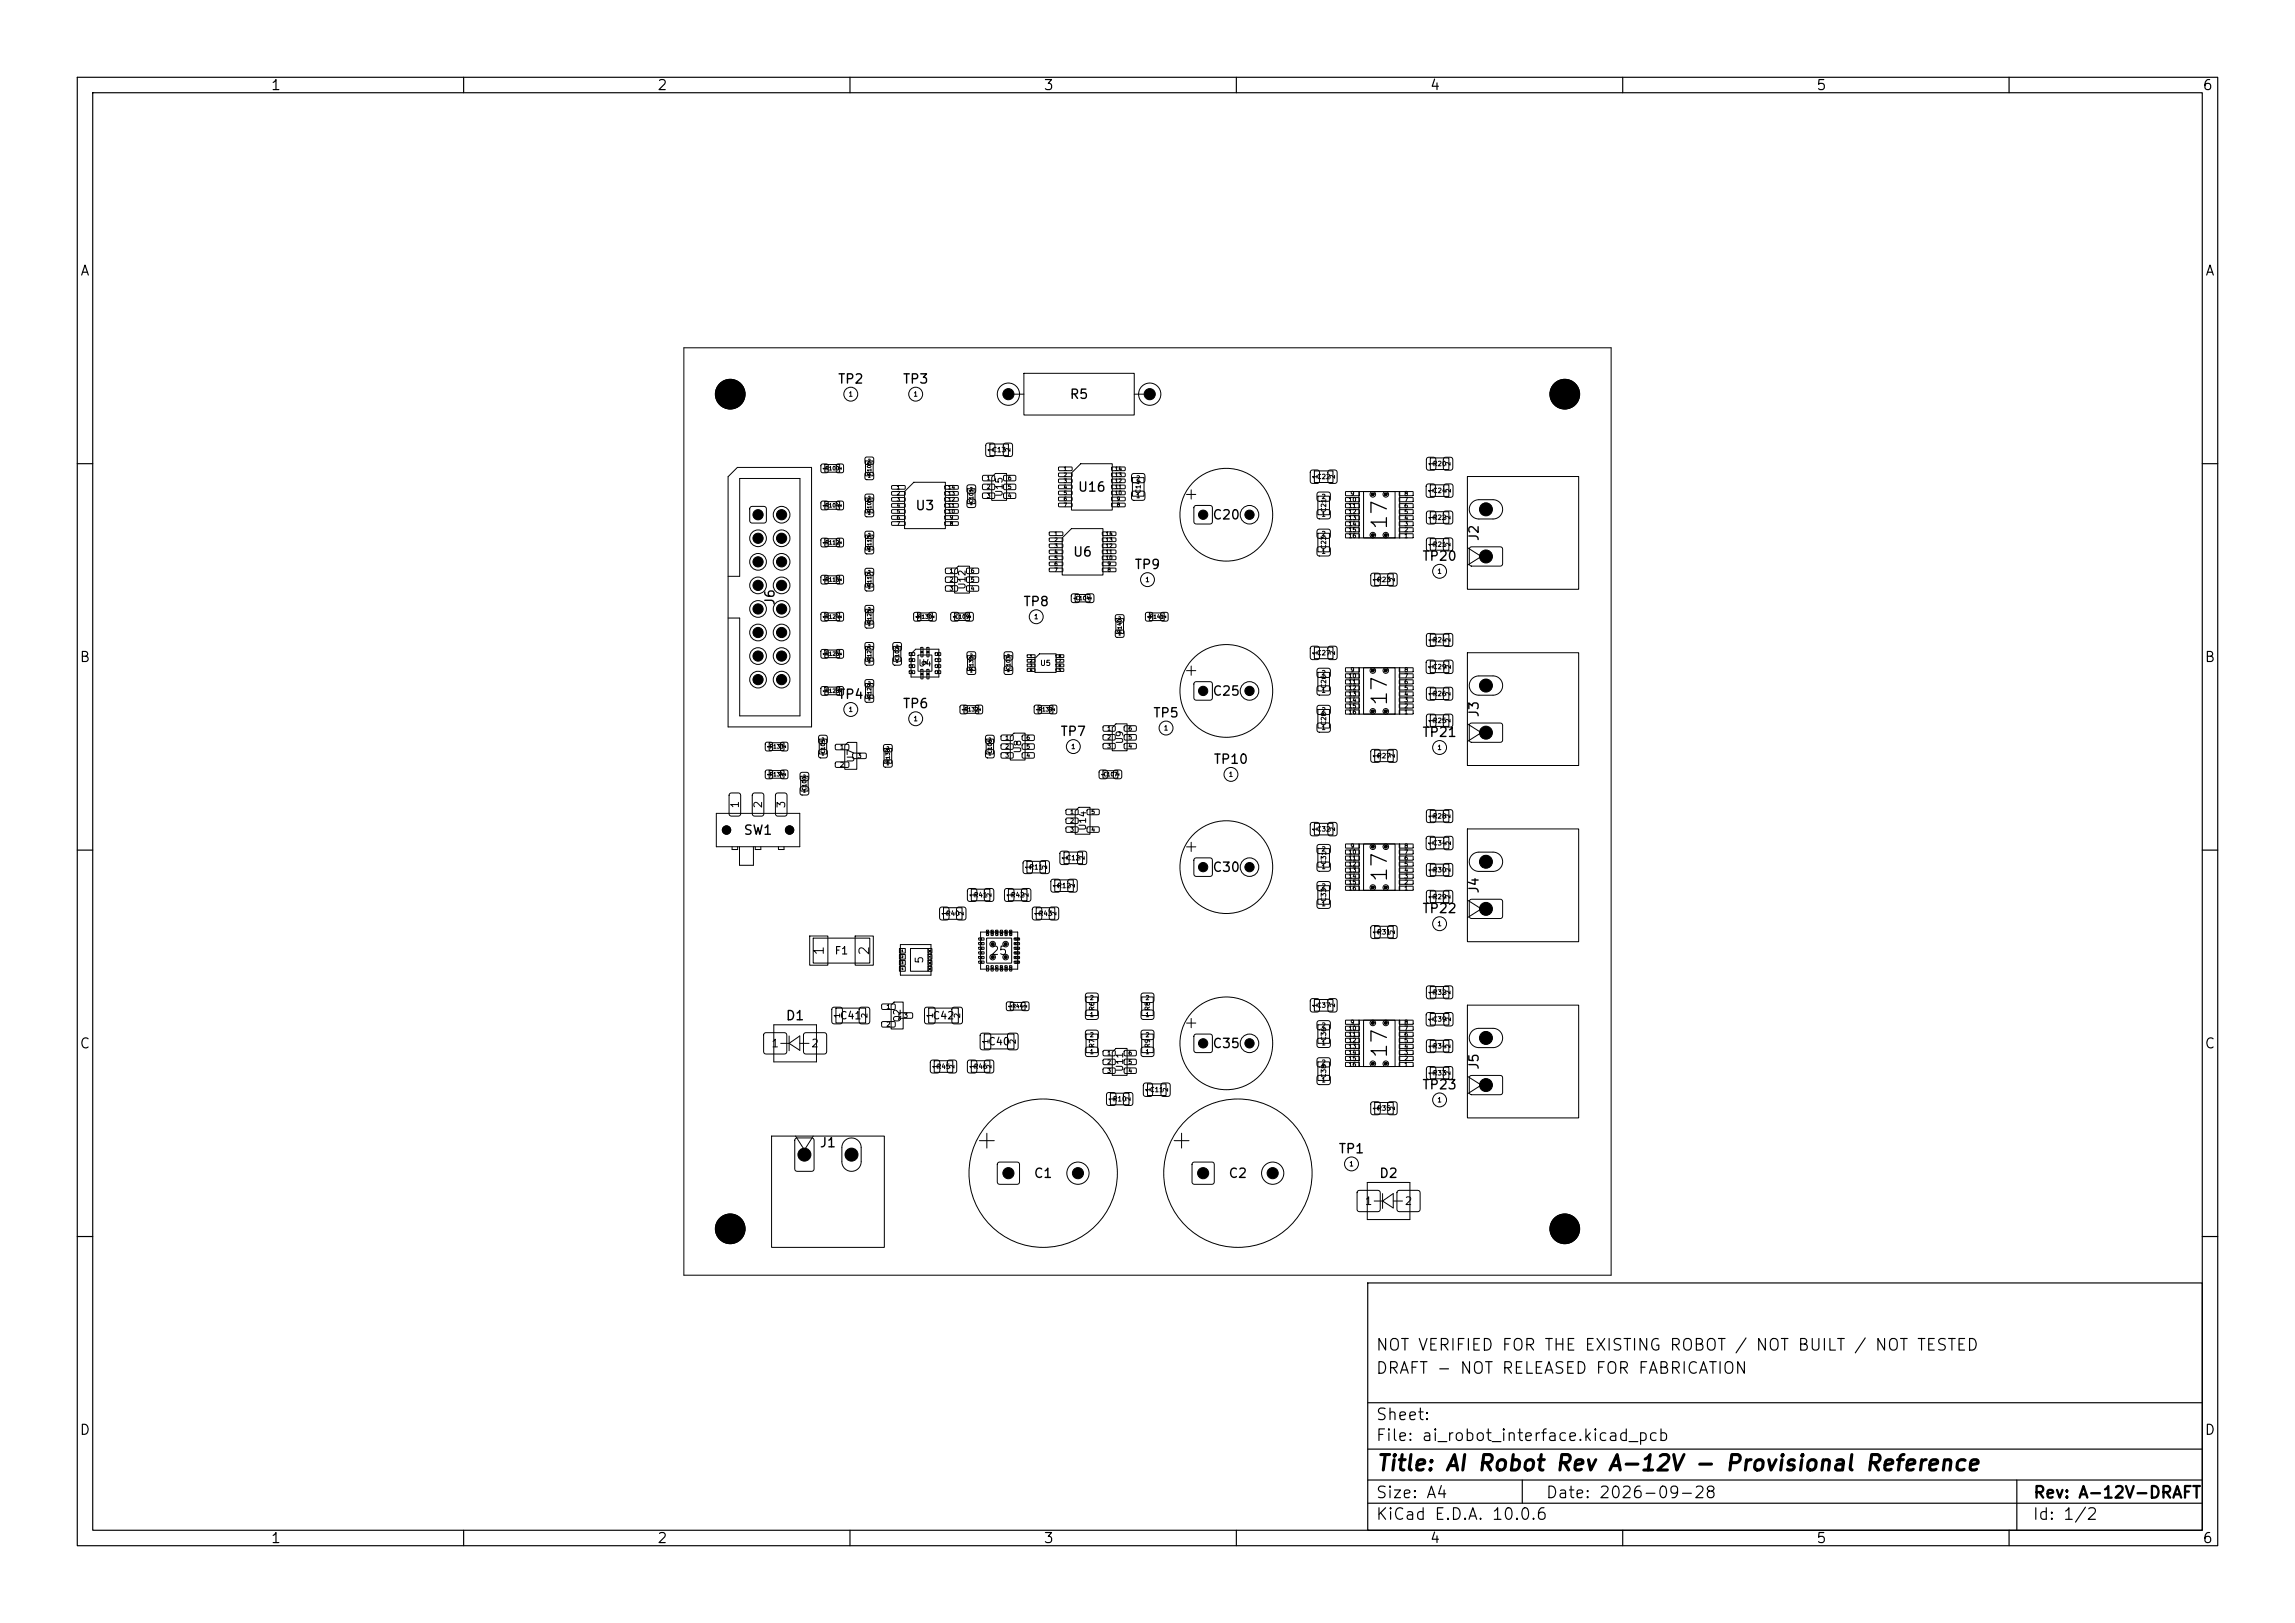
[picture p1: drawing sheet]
<svg xmlns="http://www.w3.org/2000/svg" width="297mm" height="210mm" viewBox="0 0 297 210" stroke-linecap="round" stroke-linejoin="round" font-family="sans-serif">
<defs><g id="words">
<g font-size="2">
<text x="180" y="68.7" transform="rotate(-90 180 68.7)">17</text>
<text x="180" y="91.5" transform="rotate(-90 180 91.5)">17</text>
<text x="180" y="114.3" transform="rotate(-90 180 114.3)">17</text>
<text x="180" y="137.1" transform="rotate(-90 180 137.1)">17</text>
<text x="178" y="190.8">Title: AI Robot Rev A-12V - Provisional Reference</text>
</g>
<g font-size="1.5">
<text x="178" y="178.1">DRAFT - NOT RELEASED FOR FABRICATION</text>
<text x="178" y="175.1">NOT VERIFIED FOR THE EXISTING ROBOT / NOT BUILT / NOT TESTED</text>
<text x="178" y="184.1">Sheet:</text>
<text x="178" y="186.8">File: ai_robot_interface.kicad_pcb</text>
<text x="178" y="197">KiCad E.D.A. 10.0.6</text>
<text x="178" y="194.2">Size: A4</text>
<text x="200" y="194.2">Date: 2026-09-28</text>
<text x="263" y="197">Id: 1/2</text>
<text x="263" y="194.2">Rev: A-12V-DRAFT</text>
</g>
<g font-size="1.4">
<text x="191.5" y="67">2</text>
<text x="191.5" y="73.1">1</text>
<text x="191.5" y="89.8">2</text>
<text x="191.5" y="95.9">1</text>
<text x="191.5" y="112.6">2</text>
<text x="191.5" y="118.7">1</text>
<text x="191.5" y="135.4">2</text>
<text x="191.5" y="141.5">1</text>
<text x="105.2" y="150.2" transform="rotate(-90 105.2 150.2)">1</text>
<text x="111.3" y="150.2" transform="rotate(-90 111.3 150.2)">2</text>
</g>
<g font-size="1.3">
<text x="35" y="12">1</text>
<text x="85" y="12">2</text>
<text x="135" y="12">3</text>
<text x="185" y="12">4</text>
<text x="235" y="12">5</text>
<text x="285" y="12">6</text>
<text x="10.3" y="36">A</text>
<text x="285.3" y="36">A</text>
<text x="10.2" y="86">B</text>
<text x="285.2" y="86">B</text>
<text x="106.9" y="123.7" transform="rotate(-90 106.9 123.7)">1</text>
<text x="112.8" y="123.7" transform="rotate(-90 112.8 123.7)">2</text>
<text x="10.2" y="136">C</text>
<text x="285.2" y="136">C</text>
<text x="10.2" y="186">D</text>
<text x="285.2" y="186">D</text>
<text x="35" y="200">1</text>
<text x="85" y="200">2</text>
<text x="135" y="200">3</text>
<text x="185" y="200">4</text>
<text x="235" y="200">5</text>
<text x="285" y="200">6</text>
</g>
<g font-size="1.2">
<text x="108.4" y="49.9">TP2</text>
<text x="116.8" y="49.9">TP3</text>
<text x="138.4" y="51.9">R5</text>
<text x="139.4" y="63.9">U16</text>
<text x="118.4" y="66.3">U3</text>
<text x="156.8" y="67.5">C20</text>
<text x="191.6" y="70.1" transform="rotate(-90 191.6 70.1)">J2</text>
<text x="138.8" y="72.3">U6</text>
<text x="146.8" y="73.9">TP9</text>
<text x="184" y="72.9">TP20</text>
<text x="100.5" y="78.4" transform="rotate(-90 100.5 78.4)">J6</text>
<text x="132.4" y="78.7">TP8</text>
<text x="108.4" y="90.7">TP4</text>
<text x="116.8" y="91.9">TP6</text>
<text x="137.2" y="95.5">TP7</text>
<text x="149.2" y="93.1">TP5</text>
<text x="156.8" y="90.3">C25</text>
<text x="184" y="95.7">TP21</text>
<text x="191.6" y="92.9" transform="rotate(-90 191.6 92.9)">J3</text>
<text x="157" y="99.1">TP10</text>
<text x="96.2" y="108.3">SW1</text>
<text x="156.8" y="113.1">C30</text>
<text x="184" y="118.5">TP22</text>
<text x="191.6" y="115.7" transform="rotate(-90 191.6 115.7)">J4</text>
<text x="101.6" y="132.3">D1</text>
<text x="156.8" y="135.9">C35</text>
<text x="184" y="141.3">TP23</text>
<text x="191.6" y="138.5" transform="rotate(-90 191.6 138.5)">J5</text>
<text x="106" y="148.8">J1</text>
<text x="173.2" y="149.5">TP1</text>
<text x="133.7" y="152.7">C1</text>
<text x="158.9" y="152.7">C2</text>
<text x="178.4" y="152.7">D2</text>
</g>
<text font-size="1.1" x="128.2" y="123.8">25</text>
<g font-size="1">
<text x="129.9" y="51.7">1</text>
<text x="148.2" y="51.7">2</text>
<text x="95.9" y="104.7" transform="rotate(-90 95.9 104.7)">1</text>
<text x="98.9" y="104.7" transform="rotate(-90 98.9 104.7)">2</text>
<text x="101.9" y="104.7" transform="rotate(-90 101.9 104.7)">3</text>
<text x="107.9" y="123.7">F1</text>
<text x="119.7" y="124.8" transform="rotate(-90 119.7 124.8)">5</text>
<text x="99.7" y="135.8">1</text>
<text x="104.9" y="135.8">2</text>
<text x="108.6" y="132.1">C41</text>
<text x="120.6" y="132.1">C42</text>
<text x="127.8" y="135.5">C40</text>
<text x="129.9" y="152.5">1</text>
<text x="138.9" y="152.5">2</text>
<text x="155.1" y="152.5">1</text>
<text x="164.1" y="152.5">2</text>
<text x="176.5" y="156.2">1</text>
<text x="181.7" y="156.2">2</text>
</g>
<g font-size=".9">
<text x="130" y="64.4" transform="rotate(-90 130 64.4)">U15</text>
<text x="125.2" y="76.4" transform="rotate(-90 125.2 76.4)">U12</text>
<text x="110.8" y="98.8" transform="rotate(-90 110.8 98.8)">U7</text>
<text x="132.4" y="97.6" transform="rotate(-90 132.4 97.6)">U8</text>
<text x="145.6" y="96.4" transform="rotate(-90 145.6 96.4)">U9</text>
<text x="140.8" y="107.6" transform="rotate(-90 140.8 107.6)">U14</text>
<text x="116.8" y="132.4" transform="rotate(-90 116.8 132.4)">Q2</text>
<text x="145.6" y="138.8" transform="rotate(-90 145.6 138.8)">U11</text>
</g>
<g font-size=".8">
<text x="155.2" y="67.2">1</text>
<text x="161.2" y="67.2">2</text>
<text x="118.8" y="86.4">U4</text>
<text x="155.2" y="90">1</text>
<text x="161.2" y="90">2</text>
<text x="155.2" y="112.8">1</text>
<text x="161.2" y="112.8">2</text>
<text x="155.2" y="135.6">1</text>
<text x="161.2" y="135.6">2</text>
</g>
<g font-size=".7">
<text x="97.7" y="67.2">1</text>
<text x="97.7" y="70.2">3</text>
<text x="100.7" y="67.2">2</text>
<text x="100.7" y="70.2">4</text>
<text x="97.7" y="73.2">5</text>
<text x="97.7" y="76.3">7</text>
<text x="100.7" y="73.2">6</text>
<text x="100.7" y="76.3">8</text>
<text x="97.3" y="82.4">11</text>
<text x="97.7" y="79.3">9</text>
<text x="100.4" y="79.3">10</text>
<text x="100.4" y="82.4">12</text>
<text x="97.3" y="85.4">13</text>
<text x="97.3" y="88.5">15</text>
<text x="100.4" y="85.4">14</text>
<text x="100.4" y="88.5">16</text>
<text x="120.2" y="86.2" transform="rotate(-90 120.2 86.2)">9</text>
<text x="134.5" y="86.3">U5</text>
<text x="108.9" y="131.8" transform="rotate(-90 108.9 131.8)">1</text>
<text x="112.4" y="131.8" transform="rotate(-90 112.4 131.8)">2</text>
<text x="120.9" y="131.8" transform="rotate(-90 120.9 131.8)">1</text>
<text x="124.4" y="131.8" transform="rotate(-90 124.4 131.8)">2</text>
<text x="128.1" y="135.2" transform="rotate(-90 128.1 135.2)">1</text>
<text x="131.6" y="135.2" transform="rotate(-90 131.6 135.2)">2</text>
</g>
<g font-size=".6">
<text x="109.8" y="51.5">1</text>
<text x="118.2" y="51.5">1</text>
<text x="128.4" y="58.7">C13</text>
<text x="128.6" y="58.5" transform="rotate(-90 128.6 58.5)">1</text>
<text x="130.9" y="58.5" transform="rotate(-90 130.9 58.5)">2</text>
<text x="147" y="64.6">1</text>
<text x="147" y="62.3">2</text>
<text x="147.8" y="63.9" transform="rotate(-90 147.8 63.9)">C14</text>
<text x="170.4" y="62.1">C22</text>
<text x="170.6" y="62" transform="rotate(-90 170.6 62)">1</text>
<text x="171" y="64.7">2</text>
<text x="172.9" y="62" transform="rotate(-90 172.9 62)">2</text>
<text x="185.4" y="60.5">R20</text>
<text x="185.4" y="63.9">C24</text>
<text x="185.6" y="63.8" transform="rotate(-90 185.6 63.8)">1</text>
<text x="185.6" y="60.3" transform="rotate(-90 185.6 60.3)">1</text>
<text x="187.8" y="60.3" transform="rotate(-90 187.8 60.3)">2</text>
<text x="187.9" y="63.8" transform="rotate(-90 187.9 63.8)">2</text>
<text x="171" y="71.8">1</text>
<text x="171" y="69.5">2</text>
<text x="171" y="67">1</text>
<text x="171.8" y="71.1" transform="rotate(-90 171.8 71.1)">C23</text>
<text x="171.8" y="66.3" transform="rotate(-90 171.8 66.3)">C21</text>
<text x="185.4" y="67.4">R22</text>
<text x="185.4" y="70.9">R21</text>
<text x="185.6" y="70.8" transform="rotate(-90 185.6 70.8)">1</text>
<text x="185.6" y="67.3" transform="rotate(-90 185.6 67.3)">1</text>
<text x="187.8" y="70.8" transform="rotate(-90 187.8 70.8)">2</text>
<text x="187.8" y="67.3" transform="rotate(-90 187.8 67.3)">2</text>
<text x="148.2" y="75.5">1</text>
<text x="178.2" y="75.5">R23</text>
<text x="178.4" y="75.3" transform="rotate(-90 178.4 75.3)">1</text>
<text x="180.6" y="75.3" transform="rotate(-90 180.6 75.3)">2</text>
<text x="186" y="74.4">1</text>
<text x="133.8" y="80.3">1</text>
<text x="185.4" y="83.3">R24</text>
<text x="185.6" y="83.1" transform="rotate(-90 185.6 83.1)">1</text>
<text x="187.8" y="83.1" transform="rotate(-90 187.8 83.1)">2</text>
<text x="170.4" y="84.9">C27</text>
<text x="170.6" y="84.8" transform="rotate(-90 170.6 84.8)">1</text>
<text x="171" y="89.8">1</text>
<text x="171" y="87.5">2</text>
<text x="171.8" y="89.1" transform="rotate(-90 171.8 89.1)">C26</text>
<text x="172.9" y="84.8" transform="rotate(-90 172.9 84.8)">2</text>
<text x="185.4" y="86.7">C29</text>
<text x="185.6" y="86.6" transform="rotate(-90 185.6 86.6)">1</text>
<text x="187.9" y="86.6" transform="rotate(-90 187.9 86.6)">2</text>
<text x="109.8" y="92.3">1</text>
<text x="118.2" y="93.5">1</text>
<text x="150.6" y="94.7">1</text>
<text x="171" y="94.6">1</text>
<text x="171" y="92.3">2</text>
<text x="171.8" y="93.9" transform="rotate(-90 171.8 93.9)">C28</text>
<text x="185.4" y="93.7">R25</text>
<text x="185.4" y="90.2">R26</text>
<text x="185.6" y="93.6" transform="rotate(-90 185.6 93.6)">1</text>
<text x="185.6" y="90.1" transform="rotate(-90 185.6 90.1)">1</text>
<text x="187.8" y="93.6" transform="rotate(-90 187.8 93.6)">2</text>
<text x="187.8" y="90.1" transform="rotate(-90 187.8 90.1)">2</text>
<text x="108.6" y="97.1">1</text>
<text x="108.6" y="99.4">2</text>
<text x="110.9" y="98.3">3</text>
<text x="138.6" y="97.1">1</text>
<text x="159" y="100.7">1</text>
<text x="178.2" y="98.3">R27</text>
<text x="178.4" y="98.1" transform="rotate(-90 178.4 98.1)">1</text>
<text x="180.6" y="98.1" transform="rotate(-90 180.6 98.1)">2</text>
<text x="186" y="97.2">1</text>
<text x="170.4" y="107.7">C32</text>
<text x="170.6" y="107.6" transform="rotate(-90 170.6 107.6)">1</text>
<text x="172.9" y="107.6" transform="rotate(-90 172.9 107.6)">2</text>
<text x="185.4" y="106.1">R28</text>
<text x="185.6" y="105.9" transform="rotate(-90 185.6 105.9)">1</text>
<text x="187.8" y="105.9" transform="rotate(-90 187.8 105.9)">2</text>
<text x="133.2" y="112.7">R11</text>
<text x="133.4" y="112.5" transform="rotate(-90 133.4 112.5)">1</text>
<text x="135.6" y="112.5" transform="rotate(-90 135.6 112.5)">2</text>
<text x="138" y="111.5">C12</text>
<text x="138.2" y="111.3" transform="rotate(-90 138.2 111.3)">1</text>
<text x="140.5" y="111.3" transform="rotate(-90 140.5 111.3)">2</text>
<text x="171" y="112.6">1</text>
<text x="171" y="110.3">2</text>
<text x="171.8" y="111.9" transform="rotate(-90 171.8 111.9)">C31</text>
<text x="185.4" y="113">R30</text>
<text x="185.4" y="109.5">C34</text>
<text x="185.6" y="109.4" transform="rotate(-90 185.6 109.4)">1</text>
<text x="185.6" y="112.9" transform="rotate(-90 185.6 112.9)">1</text>
<text x="187.8" y="112.9" transform="rotate(-90 187.8 112.9)">2</text>
<text x="187.9" y="109.4" transform="rotate(-90 187.9 109.4)">2</text>
<text x="122.4" y="118.7">R40</text>
<text x="122.6" y="118.5" transform="rotate(-90 122.6 118.5)">1</text>
<text x="124.8" y="118.5" transform="rotate(-90 124.8 118.5)">2</text>
<text x="126" y="116.3">R41</text>
<text x="126.2" y="116.1" transform="rotate(-90 126.2 116.1)">1</text>
<text x="128.4" y="116.1" transform="rotate(-90 128.4 116.1)">2</text>
<text x="130.8" y="116.3">R42</text>
<text x="131" y="116.1" transform="rotate(-90 131 116.1)">1</text>
<text x="133.2" y="116.1" transform="rotate(-90 133.2 116.1)">2</text>
<text x="134.4" y="118.7">R43</text>
<text x="134.6" y="118.5" transform="rotate(-90 134.6 118.5)">1</text>
<text x="136.8" y="115.1">R12</text>
<text x="136.8" y="118.5" transform="rotate(-90 136.8 118.5)">2</text>
<text x="137" y="114.9" transform="rotate(-90 137 114.9)">1</text>
<text x="139.2" y="114.9" transform="rotate(-90 139.2 114.9)">2</text>
<text x="171" y="117.4">1</text>
<text x="171" y="115.1">2</text>
<text x="171.8" y="116.7" transform="rotate(-90 171.8 116.7)">C33</text>
<text x="185.4" y="116.5">R29</text>
<text x="185.6" y="116.4" transform="rotate(-90 185.6 116.4)">1</text>
<text x="186" y="120">1</text>
<text x="187.8" y="116.4" transform="rotate(-90 187.8 116.4)">2</text>
<text x="178.2" y="121.1">R31</text>
<text x="178.4" y="120.9" transform="rotate(-90 178.4 120.9)">1</text>
<text x="180.6" y="120.9" transform="rotate(-90 180.6 120.9)">2</text>
<text x="114.6" y="130.7">1</text>
<text x="116.9" y="131.9">3</text>
<text x="141" y="131.7">1</text>
<text x="141" y="129.5">2</text>
<text x="141.8" y="130.8" transform="rotate(-90 141.8 130.8)">R6</text>
<text x="148.2" y="131.7">1</text>
<text x="148.2" y="129.5">2</text>
<text x="149" y="130.8" transform="rotate(-90 149 130.8)">R8</text>
<text x="170.4" y="130.5">C37</text>
<text x="170.6" y="130.4" transform="rotate(-90 170.6 130.4)">1</text>
<text x="172.9" y="130.4" transform="rotate(-90 172.9 130.4)">2</text>
<text x="185.4" y="128.9">R32</text>
<text x="185.6" y="128.7" transform="rotate(-90 185.6 128.7)">1</text>
<text x="187.8" y="128.7" transform="rotate(-90 187.8 128.7)">2</text>
<text x="114.6" y="133">2</text>
<text x="141" y="136.5">1</text>
<text x="141" y="134.3">2</text>
<text x="141.8" y="135.6" transform="rotate(-90 141.8 135.6)">R7</text>
<text x="148.2" y="136.5">1</text>
<text x="148.2" y="134.3">2</text>
<text x="149" y="135.6" transform="rotate(-90 149 135.6)">R9</text>
<text x="171" y="135.4">1</text>
<text x="171" y="133.1">2</text>
<text x="171" y="137.9">2</text>
<text x="171.8" y="134.7" transform="rotate(-90 171.8 134.7)">C36</text>
<text x="185.4" y="135.8">R34</text>
<text x="185.4" y="132.3">C39</text>
<text x="185.6" y="132.2" transform="rotate(-90 185.6 132.2)">1</text>
<text x="185.6" y="135.7" transform="rotate(-90 185.6 135.7)">1</text>
<text x="187.8" y="135.7" transform="rotate(-90 187.8 135.7)">2</text>
<text x="187.9" y="132.2" transform="rotate(-90 187.9 132.2)">2</text>
<text x="121.2" y="138.5">R45</text>
<text x="121.4" y="138.3" transform="rotate(-90 121.4 138.3)">1</text>
<text x="123.6" y="138.3" transform="rotate(-90 123.6 138.3)">2</text>
<text x="126" y="138.5">R46</text>
<text x="126.2" y="138.3" transform="rotate(-90 126.2 138.3)">1</text>
<text x="128.4" y="138.3" transform="rotate(-90 128.4 138.3)">2</text>
<text x="144" y="142.7">R10</text>
<text x="144.2" y="142.5" transform="rotate(-90 144.2 142.5)">1</text>
<text x="146.4" y="142.5" transform="rotate(-90 146.4 142.5)">2</text>
<text x="148.8" y="141.5">C11</text>
<text x="149" y="141.3" transform="rotate(-90 149 141.3)">1</text>
<text x="151.3" y="141.3" transform="rotate(-90 151.3 141.3)">2</text>
<text x="171" y="140.2">1</text>
<text x="171.8" y="139.5" transform="rotate(-90 171.8 139.5)">C38</text>
<text x="178.2" y="143.9">R35</text>
<text x="178.4" y="143.7" transform="rotate(-90 178.4 143.7)">1</text>
<text x="180.6" y="143.7" transform="rotate(-90 180.6 143.7)">2</text>
<text x="185.4" y="139.3">R33</text>
<text x="185.6" y="139.2" transform="rotate(-90 185.6 139.2)">1</text>
<text x="186" y="142.8">1</text>
<text x="187.8" y="139.2" transform="rotate(-90 187.8 139.2)">2</text>
<text x="174.6" y="151.1">1</text>
</g>
<g font-size=".5">
<text x="106.7" y="65.8">R104</text>
<text x="106.7" y="61">R100</text>
<text x="112.9" y="61.6" transform="rotate(-90 112.9 61.6)">R101</text>
<text x="116" y="63.4">1</text>
<text x="116" y="64.2">2</text>
<text x="116" y="65">3</text>
<text x="116" y="65.8">4</text>
<text x="122.6" y="65.8">11</text>
<text x="122.6" y="65">12</text>
<text x="122.6" y="64.2">13</text>
<text x="122.6" y="63.4">14</text>
<text x="126.1" y="65.2" transform="rotate(-90 126.1 65.2)">C101</text>
<text x="127.6" y="62.3">1</text>
<text x="127.6" y="63.4">2</text>
<text x="127.6" y="64.5">3</text>
<text x="130.4" y="64.5">4</text>
<text x="130.4" y="63.4">5</text>
<text x="130.4" y="62.3">6</text>
<text x="137.6" y="61">1</text>
<text x="137.6" y="61.8">2</text>
<text x="137.6" y="62.6">3</text>
<text x="137.6" y="63.4">4</text>
<text x="137.6" y="64.1">5</text>
<text x="137.6" y="64.9">6</text>
<text x="137.6" y="65.7">7</text>
<text x="144.2" y="64.1">10</text>
<text x="144.2" y="63.4">11</text>
<text x="144.2" y="62.6">12</text>
<text x="144.2" y="61.8">13</text>
<text x="144.2" y="61">14</text>
<text x="144.5" y="65.7">8</text>
<text x="144.5" y="64.9">9</text>
<text x="174.5" y="65.1">10</text>
<text x="174.5" y="65.8">11</text>
<text x="174.7" y="64.3">9</text>
<text x="181.7" y="65.8">6</text>
<text x="181.7" y="65.1">7</text>
<text x="181.7" y="64.3">8</text>
<text x="106.7" y="70.6">R112</text>
<text x="112.9" y="71.2" transform="rotate(-90 112.9 71.2)">R113</text>
<text x="112.9" y="66.4" transform="rotate(-90 112.9 66.4)">R105</text>
<text x="116" y="66.5">5</text>
<text x="116" y="67.3">6</text>
<text x="116" y="68.1">7</text>
<text x="122.6" y="66.5">10</text>
<text x="122.9" y="68.1">8</text>
<text x="122.9" y="67.3">9</text>
<text x="136.4" y="69.4">1</text>
<text x="136.4" y="70.2">2</text>
<text x="136.4" y="71">3</text>
<text x="136.4" y="71.8">4</text>
<text x="143" y="71.8">11</text>
<text x="143" y="71">12</text>
<text x="143" y="70.2">13</text>
<text x="143" y="69.4">14</text>
<text x="174.5" y="66.6">12</text>
<text x="174.5" y="67.4">13</text>
<text x="174.5" y="68.2">14</text>
<text x="174.5" y="69">15</text>
<text x="174.5" y="69.7">16</text>
<text x="181.7" y="69.7">1</text>
<text x="181.7" y="69">2</text>
<text x="181.7" y="68.2">3</text>
<text x="181.7" y="67.4">4</text>
<text x="181.7" y="66.6">5</text>
<text x="106.7" y="75.4">R116</text>
<text x="112.9" y="76" transform="rotate(-90 112.9 76)">R117</text>
<text x="122.8" y="74.3">1</text>
<text x="122.8" y="75.4">2</text>
<text x="122.8" y="76.5">3</text>
<text x="125.6" y="76.5">4</text>
<text x="125.6" y="75.4">5</text>
<text x="125.6" y="74.3">6</text>
<text x="136.4" y="72.5">5</text>
<text x="136.4" y="73.3">6</text>
<text x="136.4" y="74.1">7</text>
<text x="139.1" y="77.8">C104</text>
<text x="143" y="72.5">10</text>
<text x="143.3" y="74.1">8</text>
<text x="143.3" y="73.3">9</text>
<text x="106.7" y="80.2">R124</text>
<text x="112.9" y="80.8" transform="rotate(-90 112.9 80.8)">R125</text>
<text x="118.7" y="80.2">R130</text>
<text x="123.5" y="80.2">C109</text>
<text x="145.3" y="82" transform="rotate(-90 145.3 82)">R140</text>
<text x="148.7" y="80.2">R141</text>
<text x="106.7" y="85">R126</text>
<text x="106.7" y="89.8">R128</text>
<text x="112.9" y="85.6" transform="rotate(-90 112.9 85.6)">R127</text>
<text x="116.5" y="85.6" transform="rotate(-90 116.5 85.6)">C102</text>
<text x="126.1" y="86.8" transform="rotate(-90 126.1 86.8)">R131</text>
<text x="130.9" y="86.8" transform="rotate(-90 130.9 86.8)">C103</text>
<text x="174.5" y="87.9">10</text>
<text x="174.5" y="88.6">11</text>
<text x="174.5" y="89.4">12</text>
<text x="174.7" y="87.1">9</text>
<text x="181.7" y="89.4">5</text>
<text x="181.7" y="88.6">6</text>
<text x="181.7" y="87.9">7</text>
<text x="181.7" y="87.1">8</text>
<text x="112.9" y="90.4" transform="rotate(-90 112.9 90.4)">R129</text>
<text x="124.7" y="92.2">R132</text>
<text x="130" y="95.9">1</text>
<text x="132.8" y="95.9">6</text>
<text x="134.3" y="92.2">R139</text>
<text x="143.2" y="94.7">1</text>
<text x="143.2" y="95.8">2</text>
<text x="146" y="95.8">5</text>
<text x="146" y="94.7">6</text>
<text x="174.5" y="90.2">13</text>
<text x="174.5" y="91">14</text>
<text x="174.5" y="91.8">15</text>
<text x="174.5" y="92.5">16</text>
<text x="181.7" y="92.5">1</text>
<text x="181.7" y="91.8">2</text>
<text x="181.7" y="91">3</text>
<text x="181.7" y="90.2">4</text>
<text x="99.5" y="100.6">R134</text>
<text x="99.5" y="97">R133</text>
<text x="106.9" y="97.6" transform="rotate(-90 106.9 97.6)">C105</text>
<text x="115.3" y="98.8" transform="rotate(-90 115.3 98.8)">R138</text>
<text x="128.5" y="97.6" transform="rotate(-90 128.5 97.6)">C106</text>
<text x="130" y="97">2</text>
<text x="130" y="98.1">3</text>
<text x="132.8" y="98.1">4</text>
<text x="132.8" y="97">5</text>
<text x="142.7" y="100.6">C107</text>
<text x="143.2" y="96.9">3</text>
<text x="146" y="96.9">4</text>
<text x="104.5" y="102.4" transform="rotate(-90 104.5 102.4)">C100</text>
<text x="138.4" y="105.5">1</text>
<text x="138.4" y="106.6">2</text>
<text x="138.4" y="107.7">3</text>
<text x="141.2" y="107.7">4</text>
<text x="141.2" y="105.5">5</text>
<text x="174.5" y="110.7">10</text>
<text x="174.5" y="111.4">11</text>
<text x="174.5" y="112.2">12</text>
<text x="174.5" y="113">13</text>
<text x="174.5" y="113.8">14</text>
<text x="174.7" y="109.9">9</text>
<text x="181.7" y="113.8">3</text>
<text x="181.7" y="113">4</text>
<text x="181.7" y="112.2">5</text>
<text x="181.7" y="111.4">6</text>
<text x="181.7" y="110.7">7</text>
<text x="181.7" y="109.9">8</text>
<text x="174.5" y="114.6">15</text>
<text x="174.5" y="115.3">16</text>
<text x="181.7" y="115.3">1</text>
<text x="181.7" y="114.6">2</text>
<text x="131" y="130.6">R44</text>
<text x="143.2" y="136.7">1</text>
<text x="143.2" y="137.8">2</text>
<text x="146" y="137.8">5</text>
<text x="146" y="136.7">6</text>
<text x="174.5" y="133.5">10</text>
<text x="174.5" y="134.2">11</text>
<text x="174.5" y="135">12</text>
<text x="174.5" y="135.8">13</text>
<text x="174.5" y="136.6">14</text>
<text x="174.5" y="137.4">15</text>
<text x="174.7" y="132.7">9</text>
<text x="181.7" y="137.4">2</text>
<text x="181.7" y="136.6">3</text>
<text x="181.7" y="135.8">4</text>
<text x="181.7" y="135">5</text>
<text x="181.7" y="134.2">6</text>
<text x="181.7" y="133.5">7</text>
<text x="181.7" y="132.7">8</text>
<text x="143.2" y="138.9">3</text>
<text x="146" y="138.9">4</text>
<text x="174.5" y="138.1">16</text>
<text x="181.7" y="138.1">1</text>
</g>
<g font-size=".4">
<text x="112.3" y="59.9">2</text>
<text x="107" y="65.6" transform="rotate(-90 107 65.6)">1</text>
<text x="107" y="60.8" transform="rotate(-90 107 60.8)">1</text>
<text x="109" y="65.6" transform="rotate(-90 109 65.6)">2</text>
<text x="109" y="60.8" transform="rotate(-90 109 60.8)">2</text>
<text x="112.3" y="64.7">2</text>
<text x="112.3" y="61.9">1</text>
<text x="125.5" y="65.4">1</text>
<text x="125.5" y="63.6">2</text>
<text x="107" y="70.4" transform="rotate(-90 107 70.4)">1</text>
<text x="109" y="70.4" transform="rotate(-90 109 70.4)">2</text>
<text x="112.3" y="66.7">1</text>
<text x="112.3" y="71.5">1</text>
<text x="112.3" y="69.5">2</text>
<text x="107" y="75.2" transform="rotate(-90 107 75.2)">1</text>
<text x="109" y="75.2" transform="rotate(-90 109 75.2)">2</text>
<text x="112.3" y="76.3">1</text>
<text x="112.3" y="74.3">2</text>
<text x="139.5" y="77.6" transform="rotate(-90 139.5 77.6)">1</text>
<text x="141.3" y="77.6" transform="rotate(-90 141.3 77.6)">2</text>
<text x="107" y="80" transform="rotate(-90 107 80)">1</text>
<text x="109" y="80" transform="rotate(-90 109 80)">2</text>
<text x="112.3" y="83.9">2</text>
<text x="112.3" y="81.1">1</text>
<text x="112.3" y="79.1">2</text>
<text x="115.9" y="84">2</text>
<text x="119" y="80" transform="rotate(-90 119 80)">1</text>
<text x="121" y="80" transform="rotate(-90 121 80)">2</text>
<text x="123.9" y="80" transform="rotate(-90 123.9 80)">1</text>
<text x="125.7" y="80" transform="rotate(-90 125.7 80)">2</text>
<text x="144.7" y="82.3">1</text>
<text x="144.7" y="80.3">2</text>
<text x="149" y="80" transform="rotate(-90 149 80)">1</text>
<text x="151" y="80" transform="rotate(-90 151 80)">2</text>
<text x="107" y="89.6" transform="rotate(-90 107 89.6)">1</text>
<text x="107" y="84.8" transform="rotate(-90 107 84.8)">1</text>
<text x="109" y="89.6" transform="rotate(-90 109 89.6)">2</text>
<text x="109" y="84.8" transform="rotate(-90 109 84.8)">2</text>
<text x="112.3" y="85.9">1</text>
<text x="112.3" y="88.7">2</text>
<text x="115.9" y="85.8">1</text>
<text x="125.5" y="87.1">1</text>
<text x="125.5" y="85.1">2</text>
<text x="130.3" y="87">1</text>
<text x="130.3" y="85.2">2</text>
<text x="106.3" y="96">2</text>
<text x="112.3" y="90.7">1</text>
<text x="125" y="92" transform="rotate(-90 125 92)">1</text>
<text x="127" y="92" transform="rotate(-90 127 92)">2</text>
<text x="127.9" y="96">2</text>
<text x="134.6" y="92" transform="rotate(-90 134.6 92)">1</text>
<text x="136.6" y="92" transform="rotate(-90 136.6 92)">2</text>
<text x="99.8" y="100.4" transform="rotate(-90 99.8 100.4)">1</text>
<text x="99.8" y="96.8" transform="rotate(-90 99.8 96.8)">1</text>
<text x="101.8" y="100.4" transform="rotate(-90 101.8 100.4)">2</text>
<text x="101.8" y="96.8" transform="rotate(-90 101.8 96.8)">2</text>
<text x="103.9" y="100.8">2</text>
<text x="106.3" y="97.8">1</text>
<text x="114.7" y="99.1">1</text>
<text x="114.7" y="97.1">2</text>
<text x="127.9" y="97.8">1</text>
<text x="143.1" y="100.4" transform="rotate(-90 143.1 100.4)">1</text>
<text x="144.9" y="100.4" transform="rotate(-90 144.9 100.4)">2</text>
<text x="103.9" y="102.6">1</text>
<text x="131" y="130.4" transform="rotate(-90 131 130.4)">1</text>
<text x="133" y="130.4" transform="rotate(-90 133 130.4)">2</text>
</g>
<g font-size=".3">
<text x="119.5" y="87.4" transform="rotate(-90 119.5 87.4)">9</text>
<text x="119.5" y="84.5" transform="rotate(-90 119.5 84.5)">9</text>
<text x="120.3" y="87.4" transform="rotate(-90 120.3 87.4)">9</text>
<text x="120.3" y="84.5" transform="rotate(-90 120.3 84.5)">9</text>
<text x="133.2" y="85.2">1</text>
<text x="133.2" y="85.8">2</text>
<text x="133.2" y="86.4">3</text>
<text x="133.2" y="87">4</text>
<text x="137" y="87">5</text>
<text x="137" y="86.4">6</text>
<text x="137" y="85.8">7</text>
<text x="137" y="85.2">8</text>
<text x="116.6" y="123.2">1</text>
<text x="116.6" y="124">2</text>
<text x="116.6" y="124.8">3</text>
<text x="116.6" y="125.6">4</text>
</g>
<g font-size=".2">
<text x="177.4" y="64.1">17</text>
<text x="179.1" y="64.1">17</text>
<text x="177.4" y="69.4">17</text>
<text x="179.1" y="69.4">17</text>
<text x="117.9" y="84.8">1</text>
<text x="117.9" y="85.6">2</text>
<text x="117.9" y="86.4">3</text>
<text x="117.9" y="87.2">4</text>
<text x="121.2" y="87.2">5</text>
<text x="121.2" y="86.4">6</text>
<text x="121.2" y="85.6">7</text>
<text x="121.2" y="84.8">8</text>
<text x="177.4" y="86.9">17</text>
<text x="179.1" y="86.9">17</text>
<text x="177.4" y="92.2">17</text>
<text x="179.1" y="92.2">17</text>
<text x="177.4" y="109.7">17</text>
<text x="179.1" y="109.7">17</text>
<text x="177.4" y="115">17</text>
<text x="179.1" y="115">17</text>
<text x="126.9" y="121.7">1</text>
<text x="126.9" y="122.3">2</text>
<text x="126.9" y="122.9">3</text>
<text x="126.9" y="123.5">4</text>
<text x="126.9" y="124.1">5</text>
<text x="126.9" y="124.7">6</text>
<text x="128" y="125.4" transform="rotate(-90 128 125.4)">7</text>
<text x="128" y="121" transform="rotate(-90 128 121)">24</text>
<text x="128.2" y="122.3">25</text>
<text x="128.6" y="125.4" transform="rotate(-90 128.6 125.4)">8</text>
<text x="128.6" y="121" transform="rotate(-90 128.6 121)">23</text>
<text x="129.2" y="125.4" transform="rotate(-90 129.2 125.4)">9</text>
<text x="129.2" y="121" transform="rotate(-90 129.2 121)">22</text>
<text x="129.8" y="125.5" transform="rotate(-90 129.8 125.5)">10</text>
<text x="129.8" y="121" transform="rotate(-90 129.8 121)">21</text>
<text x="129.9" y="122.3">25</text>
<text x="129.9" y="124">25</text>
<text x="130.4" y="125.5" transform="rotate(-90 130.4 125.5)">11</text>
<text x="130.4" y="121" transform="rotate(-90 130.4 121)">20</text>
<text x="131" y="125.5" transform="rotate(-90 131 125.5)">12</text>
<text x="131" y="121" transform="rotate(-90 131 121)">19</text>
<text x="131.4" y="124.7">13</text>
<text x="131.4" y="124.1">14</text>
<text x="131.4" y="123.5">15</text>
<text x="131.4" y="122.9">16</text>
<text x="131.4" y="122.3">17</text>
<text x="131.4" y="121.7">18</text>
<text x="177.4" y="137.8">17</text>
<text x="177.4" y="132.5">17</text>
<text x="179.1" y="137.8">17</text>
<text x="179.1" y="132.5">17</text>
</g>
</g></defs>
<g fill="none" stroke="#000" stroke-width=".15">
<path d="M10 10h277v190h-277zM12 12h273v186h-273zM60 10v2M110 10v2M160 10v2M210 10v2M260 10v2M10 60h2M285 60h2M10 110h2M285 110h2M10 160h2"/>
<path d="M177 166h108v32h-108zM285 160h2M60 198v2M110 198v2M160 198v2M177 194.5h108M177 191.5h108M177 187.5h108M177 181.5h108M197 191.5v3M210 198v2M260 198v2"/>
<path d="M261 191.5v6.5"/>
</g>
<g fill="none" stroke="#000" stroke-width=".13">
<path d="M88.5 45h120v120h-120zM112 59.2l.2-.1 .8 .1 .1 .2-.1 .6-.2 .1-.8-.1-.1-.1zM112 59.6h1v2h-1zM127.6 57.4l.9-.1 .2 .2 .1 1.3-.2 .3h-.7l-.3-.2v-1.3zM128.1 57.5h2.4v1.5h-2.4zM129.9 57.4l.8-.1 .3 .2v1.3l-.1 .3h-.8l-.2-.2-.1-1.3zM130.5 51h2M132.5 48.3h14.3v5.4h-14.3zM146.8 51h2M184.7 59.3l.2-.1h.6l.3 .1v1.2l-.2 .3h-.7l-.3-.1v-1.2zM185.1 59.3h2.4v1.5h-2.4zM186.9 59.3l.2-.1h.6l.3 .1v1.2l-.2 .3h-.7l-.3-.1v-1.2z"/>
<path d="M94.2 61.7l1.2-1.2h9.6v33.6h-10.8zM94.2 74.6h1.5v-12.7h7.8v30.7h-7.8v-12.6h-1.5M97.1 65.6l.2-.1h1.6l.2 .1 .1 .2v1.6l-.1 .2-.2 .1h-1.6l-.2-.1-.1-.2v-1.6zM106.3 69.7l.2-.1 .6 .1 .1 .2-.1 .8-.1 .1-.7-.1-.1-.2zM106.3 74.5l.2-.1 .6 .1 .1 .2-.1 .8-.1 .1-.7-.1-.1-.2zM106.3 64.9l.2-.1 .6 .1 .1 .2-.1 .8-.1 .1-.7-.1-.1-.2zM106.3 60.1l.2-.1 .6 .1 .1 .2-.1 .8-.1 .1-.7-.1-.1-.2zM106.3 79.3l.2-.1 .6 .1 .1 .2-.1 .8-.1 .1-.7-.1-.1-.2zM106.7 69.7h2v1h-2zM106.7 74.5h2v1h-2zM106.7 64.9h2v1h-2zM106.7 60.1h2v1h-2z"/>
<path d="M106.7 79.3h2v1h-2zM108.3 69.7l.2-.1 .6 .1 .1 .2-.1 .8-.2 .1-.6-.1-.1-.2zM108.3 74.5l.2-.1 .6 .1 .1 .2-.1 .8-.2 .1-.6-.1-.1-.2zM108.3 64.9l.2-.1 .6 .1 .1 .2-.1 .8-.2 .1-.6-.1-.1-.2zM108.3 60.1l.2-.1 .6 .1 .1 .2-.1 .8-.2 .1-.6-.1-.1-.2zM108.3 79.3l.2-.1 .6 .1 .1 .2-.1 .8-.2 .1-.6-.1-.1-.2zM112 66l.2-.1 .8 .1 .1 .2-.1 .6-.2 .1-.8-.1-.1-.2zM112 64l.2-.1 .8 .1 .1 .2-.1 .6-.2 .1-.8-.1-.1-.1zM112 70.8l.2-.1 .8 .1 .1 .2-.1 .6-.2 .1-.8-.1-.1-.2zM112 68.8l.2-.1 .8 .1 .1 .2-.1 .6-.2 .1-.8-.1-.1-.1zM112 78.4l.2-.1 .8 .1 .1 .2-.1 .6-.2 .1-.8-.1-.1-.1zM112 61.2l.2-.1 .8 .1 .1 .2-.1 .6-.2 .1-.8-.1-.1-.2z"/>
<path d="M112 75.6l.2-.1 .8 .1 .1 .2-.1 .6-.2 .1-.8-.1-.1-.2zM112 73.6l.2-.1 .8 .1 .1 .2-.1 .6-.2 .1-.8-.1-.1-.1zM112 64.4h1v2h-1zM112 69.2h1v2h-1zM112 78.8h1v2h-1zM112 74h1v2h-1zM115.4 62.9l1.7-.1v.4l-.1 .1h-1.5zM115.4 63.6h1.7v.4l-.1 .1h-1.5zM115.4 64.4h1.7v.4l-.1 .1h-1.5zM115.4 65.2h1.7v.4h-.1h-1.5zM115.4 66h1.7v.3l-.1 .1h-1.5zM115.4 66.8l1.7-.1v.4l-.1 .1h-1.5z"/>
<path d="M115.4 67.5h1.7v.4l-.1 .1h-1.5zM118.3 62.4h4v6h-5.2v-4.8zM118.3 79.3l.2-.1 .6 .1 .1 .2-.1 .8-.1 .1-.7-.1-.1-.2zM118.7 79.3h2v1h-2zM120.3 79.3l.2-.1 .6 .1 .1 .2-.1 .8-.2 .1-.6-.1-.1-.2zM122.3 67.5h1.6l.1 .4-.1 .1h-1.6zM122.3 66.8l1.6-.1 .1 .4-.1 .1h-1.6zM122.3 66h1.6l.1 .3-.1 .1h-1.6zM122.3 65.2h1.6l.1 .4h-.1h-1.6zM122.3 64.4h1.6l.1 .4-.1 .1h-1.6zM122.3 63.6h1.6l.1 .4-.1 .1h-1.6zM122.3 62.9l1.6-.1 .1 .4-.1 .1h-1.6z"/>
<path d="M122.4 73.6l1.4-.1 .1 .2v.4l-.1 .1h-1.3l-.2-.2zM122.4 74.7h1.4l.1 .1v.5l-.1 .1-1.3-.1-.2-.1zM122.4 75.8h1.4l.1 .2v.4l-.1 .1h-1.3l-.2-.2zM123.1 79.3l.2-.1 .7 .1 .1 .2-.1 .8-.2 .1-.7-.1-.1-.2zM123.5 79.3h2v1h-2zM124 73.3h1.5v3.4h-2v-3zM125 79.3l.2-.1 .7 .1 .1 .2-.1 .8-.2 .1-.7-.1-.1-.2zM125.1 75.8h1.4l.2 .2-.1 .4-.1 .1h-1.3l-.1-.2zM125.1 74.7h1.4l.2 .1-.1 .5-.1 .1-1.3-.1-.1-.1zM125.1 73.6l1.4-.1 .2 .2-.1 .4-.1 .1h-1.3l-.1-.2zM125.2 64.7l.2-.1 .8 .1 .1 .2-.1 .7-.2 .1-.8-.1-.1-.2zM125.2 62.8l.2-.1 .8 .1 .1 .2-.1 .7-.2 .1-.8-.1-.1-.2z"/>
<path d="M125.2 63.2h1v2h-1zM127.2 61.6l1.4-.1 .1 .2v.4l-.1 .1h-1.3l-.2-.2zM127.2 62.7h1.4l.1 .1v.5l-.1 .1-1.3-.1-.2-.1zM127.2 63.8h1.4l.1 .2v.4l-.1 .1h-1.3l-.2-.2zM128.8 61.3h1.5v3.4h-2v-3zM129.9 63.8h1.5l.1 .2-.1 .4-.1 .1h-1.3l-.1-.2zM129.9 62.7h1.5l.1 .1-.1 .5-.1 .1-1.3-.1-.1-.1zM129.9 61.6l1.5-.1 .1 .2-.1 .4-.1 .1h-1.3l-.1-.2zM135.8 68.9l1.7-.1v.4l-.1 .1h-1.5zM135.8 69.6h1.7v.4l-.1 .1h-1.5zM135.8 70.4h1.7v.4l-.1 .1h-1.5zM135.8 71.2h1.7v.4h-.1h-1.5z"/>
<path d="M135.8 72h1.7v.3l-.1 .1h-1.5zM135.8 72.8l1.7-.1v.4l-.1 .1h-1.5zM135.8 73.5h1.7v.4l-.1 .1h-1.5zM137 60.5l1.7-.1v.4l-.1 .1h-1.5zM137 61.2h1.7v.4l-.1 .1h-1.5zM137 62h1.7v.4l-.1 .1h-1.5zM137 62.8h1.7v.4h-.1h-1.5zM137 63.6h1.7v.3l-.1 .1h-1.5zM137 64.4l1.7-.1v.4l-.1 .1h-1.5zM137 65.1h1.7v.4l-.1 .1h-1.5zM137.5 69.6l1.2-1.2h4v6h-5.2zM138.7 61.2l1.2-1.2h4v6h-5.2z"/>
<path d="M138.7 76.9l.2-.1 .7 .1 .1 .2-.1 .8-.2 .1-.7-.1-.1-.2zM139.1 76.9h2v1h-2zM140.6 76.9l.2-.1 .7 .1 .1 .2-.1 .8-.2 .1-.7-.1-.1-.2zM142.7 73.5h1.6l.1 .4-.1 .1h-1.6zM142.7 72.8l1.6-.1 .1 .4-.1 .1h-1.6zM142.7 72h1.6l.1 .3-.1 .1h-1.6zM142.7 71.2h1.6l.1 .4h-.1h-1.6zM142.7 70.4h1.6l.1 .4-.1 .1h-1.6zM142.7 69.6h1.6l.1 .4-.1 .1h-1.6zM142.7 68.9l1.6-.1 .1 .4-.1 .1h-1.6zM143.9 65.1h1.6l.1 .4-.1 .1h-1.6zM143.9 64.4l1.6-.1 .1 .4-.1 .1h-1.6z"/>
<path d="M143.9 63.6h1.6l.1 .3-.1 .1h-1.6zM143.9 62.8h1.6l.1 .4h-.1h-1.6zM143.9 62h1.6l.1 .4-.1 .1h-1.6zM143.9 61.2h1.6l.1 .4-.1 .1h-1.6zM143.9 60.5l1.6-.1 .1 .4-.1 .1h-1.6zM144.4 79.6l.2-.1 .8 .1 .1 .2-.1 .6-.2 .1-.8-.1-.1-.1zM146.5 63.6l.2-.1 1.3 .1 .2 .2-.1 .8-.2 .1h-1.3l-.2-.3zM146.5 61.4l.2-.1h1.3l.2 .3-.1 .7-.2 .2-1.3-.1-.2-.2zM146.6 61.8h1.5v2.4h-1.5zM148.3 79.3l.2-.1 .6 .1 .1 .2-.1 .8-.1 .1-.7-.1-.1-.2zM148.7 79.3h2v1h-2zM150.3 79.3l.2-.1 .6 .1 .1 .2-.1 .8-.2 .1-.6-.1-.1-.2z"/>
<path d="M153.6 64h1.2M154.2 63.4v1.2M154.6 65.5l.2-.1h1.8l.2 .1 .1 .2v1.8l-.1 .2-.2 .1h-1.8l-.2-.1-.1-.2v-1.8zM169.6 60.9l.9-.1 .2 .2 .1 1.3-.2 .2-.7 .1-.3-.2v-1.3zM170.1 60.9h2.4v1.5h-2.4zM170.5 70.8l.2-.1 1.3 .1 .2 .2-.1 .8-.2 .1h-1.3l-.2-.3zM170.5 68.6l.2-.1h1.3l.2 .3-.1 .7-.2 .2-1.3-.1-.2-.2zM170.5 66l.2-.1 1.3 .1 .2 .2-.1 .8-.2 .1h-1.3l-.2-.3zM170.5 63.8l.2-.1h1.3l.2 .3-.1 .7-.2 .2-1.3-.1-.2-.2zM170.6 69h1.5v2.4h-1.5zM170.6 64.2h1.5v2.4h-1.5zM171.9 60.9l.8-.1 .3 .2v1.3l-.1 .2-.8 .1-.2-.2-.1-1.3z"/>
<path d="M174.1 63.6h1.8v.5h-1.7zM174.1 64.4h1.8v.5h-1.7zM174.1 65.2h1.8v.5h-1.7zM174.1 66l1.8-.1v.5l-1.7 .1zM174.1 66.7h1.8v.5l-1.7 .1zM174.1 67.5h1.8v.5h-1.7zM174.1 68.3h1.8v.5h-1.7zM174.1 69.1h1.8v.5h-1.7zM175.9 63.6h5.2v6h-5.2zM176.5 63.6h4v6h-4zM177.5 74.3l.2-.1h.6l.3 .1v1.2l-.2 .3h-.7l-.3-.1v-1.2zM177.9 74.3h2.4v1.5h-2.4z"/>
<path d="M179.7 74.3l.2-.1h.6l.3 .1v1.2l-.2 .3h-.7l-.3-.1v-1.2zM181.1 69.1h1.7l.1 .5h-1.8zM181.1 68.3h1.7l.1 .5h-1.8zM181.1 67.5h1.7l.1 .5h-1.8zM181.1 66.7h1.7l.1 .5-1.8 .1zM181.1 66l1.7-.1 .1 .5-1.8 .1zM181.1 65.2h1.7l.1 .5h-1.8zM181.1 64.4h1.7l.1 .5h-1.8zM181.1 63.6h1.7l.1 .5h-1.8zM184.6 62.7l.9-.1 .2 .2 .1 1.3-.2 .2-.7 .1-.3-.2v-1.3zM184.7 66.2l.2-.1h.6l.3 .2v1.2l-.2 .3h-.7l-.3-.2v-1.2zM184.7 69.7l.2-.1h.6l.3 .2v1.2l-.2 .3h-.7l-.3-.2v-1.2z"/>
<path d="M185.1 62.7h2.4v1.5h-2.4zM185.1 66.2h2.4v1.5h-2.4zM185.1 69.7h2.4v1.5h-2.4zM186.9 66.2l.2-.1h.6l.3 .2v1.2l-.2 .3h-.7l-.3-.2v-1.2zM186.9 69.7l.2-.1h.6l.3 .2v1.2l-.2 .3h-.7l-.3-.2v-1.2zM186.9 62.7l.8-.1 .3 .2v1.3l-.1 .2-.8 .1-.2-.2-.1-1.3zM189.9 61.7h14.4v14.6h-14.4zM189.9 70.9l1.8 1.1-1.8 1.1M190.2 70.8h.2h3.9l.2 .3-.1 2-.2 .2-3.9-.1-.2-.2v-1.9zM190.5 65l.7-.3h2a1.25 1.25 0 0 1 1.3 1.2 1.25 1.25 0 0 1-1.3 1.3h-1.8a1.25 1.25 0 0 1-1.2-.8 1.25 1.25 0 0 1 .3-1.4zM99.1 99.7l.2-.1 .6 .1 .1 .2-.1 .8-.1 .1-.7-.1-.1-.2zM99.1 96.1l.2-.1 .6 .1 .1 .2-.1 .8-.1 .1-.7-.1-.1-.2z"/>
<path d="M99.5 99.7h2v1h-2zM99.5 96.1h2v1h-2zM101.1 99.7l.2-.1 .6 .1 .1 .2-.1 .8-.2 .1-.6-.1-.1-.2zM101.1 96.1l.2-.1 .6 .1 .1 .2-.1 .8-.2 .1-.6-.1-.1-.2zM106 97.1l.2-.1 .8 .1 .1 .2-.1 .7-.2 .1-.8-.1-.1-.2zM106 95.2l.2-.1 .8 .1 .1 .2-.1 .7-.2 .1-.8-.1-.1-.2zM106 95.6h1v2h-1zM106.3 84.1l.2-.1 .6 .1 .1 .2-.1 .8-.1 .1-.7-.1-.1-.2zM106.3 88.9l.2-.1 .6 .1 .1 .2-.1 .8-.1 .1-.7-.1-.1-.2zM106.7 84.1h2v1h-2zM106.7 88.9h2v1h-2zM108.1 96.4l1.7-.1 .1 .2-.1 .4-.1 .1h-1.5l-.1-.2z"/>
<path d="M108.1 98.6h1.7l.1 .2-.1 .4-.1 .1h-1.5l-.1-.2zM108.3 84.1l.2-.1 .6 .1 .1 .2-.1 .8-.2 .1-.6-.1-.1-.2zM108.3 88.9l.2-.1 .6 .1 .1 .2-.1 .8-.2 .1-.6-.1-.1-.2zM109.7 96.1h1.2v3.4h-1.6v-3zM110.4 97.5h1.6l.1 .1v.5l-.2 .1-1.4-.1-.2-.1zM112 85.2l.2-.1 .8 .1 .1 .2-.1 .6-.2 .1-.8-.1-.1-.2zM112 83.2l.2-.1 .8 .1 .1 .2-.1 .6-.2 .1-.8-.1-.1-.1zM112 80.4l.2-.1 .8 .1 .1 .2-.1 .6-.2 .1-.8-.1-.1-.2zM112 90l.2-.1 .8 .1 .1 .2-.1 .6-.2 .1-.8-.1-.1-.2zM112 88l.2-.1 .8 .1 .1 .2-.1 .6-.2 .1-.8-.1-.1-.1zM112 83.6h1v2h-1zM112 88.4h1v2h-1z"/>
<path d="M114.4 98.4l.2-.1 .8 .1 .1 .2-.1 .6-.2 .1-.8-.1-.1-.2zM114.4 96.4l.2-.1 .8 .1 .1 .2-.1 .6-.2 .1-.8-.1-.1-.1zM114.4 96.8h1v2h-1zM115.6 85.1l.2-.1 .8 .1 .1 .2-.1 .7-.2 .1-.8-.1-.1-.2zM115.6 83.2l.2-.1 .8 .1 .1 .2-.1 .7-.2 .1-.8-.1-.1-.2zM115.6 83.6h1v2h-1zM117.7 84.5h.6l.1 .3h-.7zM117.7 85.2h.6l.1 .4h-.7zM117.7 86h.6l.1 .3-.7 .1zM117.7 86.8h.6l.1 .3-.7 .1zM118.5 84h3v3.6h-3.6v-3zM118.8 84.8h1.8v2h-1.8z"/>
<path d="M119.2 83.8h.2v1.2l-.2-.1zM119.2 86.6l.2 .1v1.1h-.2zM120 83.8h.2v1.2l-.2-.1zM120 86.6l.2 .1v1.1h-.2zM121 86.8h.7v.3l-.6 .1zM121 86h.7v.3l-.6 .1zM121 85.2h.7v.4h-.6zM121 84.5h.7v.3h-.6zM124.3 91.3l.2-.1 .6 .1 .1 .2-.1 .8-.1 .1-.7-.1-.1-.2zM124.7 91.3h2v1h-2zM125.2 86.4l.2-.1 .8 .1 .1 .2-.1 .6-.2 .1-.8-.1-.1-.2zM125.2 84.4l.2-.1 .8 .1 .1 .2-.1 .6-.2 .1-.8-.1-.1-.1z"/>
<path d="M125.2 84.8h1v2h-1zM126.3 91.3l.2-.1 .6 .1 .1 .2-.1 .8-.2 .1-.6-.1-.1-.2zM127.6 97.1l.2-.1 .8 .1 .1 .2-.1 .7-.2 .1-.8-.1-.1-.2zM127.6 95.2l.2-.1 .8 .1 .1 .2-.1 .7-.2 .1-.8-.1-.1-.2zM127.6 95.6h1v2h-1zM129.6 95.2l1.4-.1 .1 .2v.4l-.1 .1h-1.3l-.2-.2zM129.6 96.3h1.4l.1 .1v.5l-.1 .1h-1.3l-.2-.2zM129.6 97.4h1.4l.1 .2v.4l-.1 .1h-1.3l-.2-.2zM130 86.3l.2-.1 .8 .1 .1 .2-.1 .7-.2 .1-.8-.1-.1-.2zM130 84.4l.2-.1 .8 .1 .1 .2-.1 .7-.2 .1-.8-.1-.1-.2zM130 84.8h1v2h-1zM131.2 94.9h1.5v3.4h-2v-3z"/>
<path d="M132.3 97.4h1.5l.1 .2-.1 .4-.1 .1h-1.3l-.1-.2zM132.3 96.3h1.5l.1 .1-.1 .5-.1 .1h-1.3l-.1-.2zM132.3 95.2l1.5-.1 .1 .2-.1 .4-.1 .1h-1.3l-.1-.2zM132.9 84.7h1v.3l-.9 .1zM132.9 85.3h1v.3l-.9 .1zM132.9 85.9h1v.3l-.9 .1zM132.9 86.5h1v.3l-.9 .1zM133.9 91.3l.2-.1 .6 .1 .1 .2-.1 .8-.1 .1-.7-.1-.1-.2zM133.9 85.2l.6-.6h2.2v2.4h-2.8zM134.3 91.3h2v1h-2zM135.9 91.3l.2-.1 .6 .1 .1 .2-.1 .8-.2 .1-.6-.1-.1-.2zM136.7 86.5h.9l.1 .3-1 .1z"/>
<path d="M136.7 85.9h.9l.1 .3-1 .1zM136.7 85.3h.9l.1 .3-1 .1zM136.7 84.7h.9l.1 .3-1 .1zM142.3 99.7l.2-.1 .7 .1 .1 .2-.1 .8-.2 .1-.7-.1-.1-.2zM142.7 99.7h2v1h-2zM142.8 94l1.4-.1 .1 .2v.4l-.1 .1h-1.3l-.2-.2zM142.8 95.1h1.4l.1 .1v.5l-.1 .1-1.3-.1-.2-.1zM142.8 96.2h1.4l.1 .2v.4l-.1 .1h-1.3l-.2-.2zM144.2 99.7l.2-.1 .7 .1 .1 .2-.1 .8-.2 .1-.7-.1-.1-.2zM144.4 81.6l.2-.1 .8 .1 .1 .2-.1 .6-.2 .1-.8-.1-.1-.2zM144.4 80h1v2h-1zM144.4 93.7h1.5v3.4h-2v-3z"/>
<path d="M145.5 96.2h1.4l.2 .2-.1 .4-.1 .1h-1.3l-.1-.2zM145.5 95.1h1.4l.2 .1-.1 .5-.1 .1-1.3-.1-.1-.1zM145.5 94l1.4-.1 .2 .2-.1 .4-.1 .1h-1.3l-.1-.2zM153.6 86.8h1.2M154.2 86.2v1.2M154.6 88.3l.2-.1h1.8l.2 .1 .1 .2v1.8l-.1 .2-.2 .1h-1.8l-.2-.1-.1-.2v-1.8zM169.6 83.7l.9-.1 .2 .2 .1 1.3-.2 .2-.7 .1-.3-.2v-1.3zM170.1 83.7h2.4v1.5h-2.4zM170.5 88.8l.2-.1 1.3 .1 .2 .2-.1 .8-.2 .1h-1.3l-.2-.3zM170.5 86.6l.2-.1h1.3l.2 .3-.1 .7-.2 .2-1.3-.1-.2-.2zM170.5 93.6l.2-.1 1.3 .1 .2 .2-.1 .8-.2 .1h-1.3l-.2-.3zM170.5 91.4l.2-.1h1.3l.2 .3-.1 .7-.2 .2-1.3-.1-.2-.2z"/>
<path d="M170.6 87h1.5v2.4h-1.5zM170.6 91.8h1.5v2.4h-1.5zM171.9 83.7l.8-.1 .3 .2v1.3l-.1 .2-.8 .1-.2-.2-.1-1.3zM174.1 86.4h1.8v.5h-1.7zM174.1 87.2h1.8v.5h-1.7zM174.1 88h1.8v.5h-1.7zM174.1 88.8l1.8-.1v.5l-1.7 .1zM174.1 89.5h1.8v.5l-1.7 .1zM174.1 90.3h1.8v.5h-1.7zM174.1 91.1h1.8v.5h-1.7zM174.1 91.9h1.8v.5h-1.7zM175.9 86.4h5.2v6h-5.2z"/>
<path d="M176.5 86.4h4v6h-4zM177.5 97.1l.2-.1h.6l.3 .1v1.2l-.2 .3h-.7l-.3-.1v-1.2zM177.9 97.1h2.4v1.5h-2.4zM179.7 97.1l.2-.1h.6l.3 .1v1.2l-.2 .3h-.7l-.3-.1v-1.2zM181.1 91.9h1.7l.1 .5h-1.8zM181.1 91.1h1.7l.1 .5h-1.8zM181.1 90.3h1.7l.1 .5h-1.8zM181.1 89.5h1.7l.1 .5-1.8 .1zM181.1 88.8l1.7-.1 .1 .5-1.8 .1zM181.1 88h1.7l.1 .5h-1.8zM181.1 87.2h1.7l.1 .5h-1.8zM181.1 86.4h1.7l.1 .5h-1.8z"/>
<path d="M184.6 85.5l.9-.1 .2 .2 .1 1.3-.2 .2-.7 .1-.3-.2v-1.3zM184.7 82.1l.2-.1h.6l.3 .1v1.2l-.2 .3h-.7l-.3-.1v-1.2zM184.7 92.5l.2-.1h.6l.3 .2v1.2l-.2 .3h-.7l-.3-.2v-1.2zM184.7 89l.2-.1h.6l.3 .2v1.2l-.2 .3h-.7l-.3-.2v-1.2zM185.1 82.1h2.4v1.5h-2.4zM185.1 85.5h2.4v1.5h-2.4zM185.1 92.5h2.4v1.5h-2.4zM185.1 89h2.4v1.5h-2.4zM186.9 82.1l.2-.1h.6l.3 .1v1.2l-.2 .3h-.7l-.3-.1v-1.2zM186.9 92.5l.2-.1h.6l.3 .2v1.2l-.2 .3h-.7l-.3-.2v-1.2zM186.9 89l.2-.1h.6l.3 .2v1.2l-.2 .3h-.7l-.3-.2v-1.2zM186.9 85.5l.8-.1 .3 .2v1.3l-.1 .2-.8 .1-.2-.2-.1-1.3z"/>
<path d="M189.9 84.5h14.4v14.6h-14.4zM189.9 93.7l1.8 1.1-1.8 1.1M190.2 93.6h.2h3.9l.2 .3-.1 2-.2 .2-3.9-.1-.2-.2v-1.9zM190.5 87.8l.7-.3h2a1.25 1.25 0 0 1 1.3 1.2 1.25 1.25 0 0 1-1.3 1.3h-1.8a1.25 1.25 0 0 1-1.2-.8 1.25 1.25 0 0 1 .3-1.4zM92.7 105.2h10.8v4.4h-10.8zM94.4 102.7l.3-.1h.9l.2 .2 .1 2.5-.2 .3h-1l-.3-.2v-2.5zM94.7 109.6v.3h.8v-.3M95.7 109.6v2.4h1.8v-2.4M97.4 102.7l.3-.1h.9l.2 .2 .1 2.5-.2 .3h-1l-.3-.2v-2.5zM97.7 109.6v.3h.8v-.3M100.4 102.7l.3-.1h.9l.2 .2 .1 2.5-.2 .3h-1l-.3-.2v-2.5zM100.7 109.6v.3h.8v-.3"/>
<path d="M103.6 101.9l.2-.1 .8 .1 .1 .2-.1 .7-.2 .1-.8-.1-.1-.2zM103.6 100l.2-.1 .8 .1 .1 .2-.1 .7-.2 .1-.8-.1-.1-.2zM103.6 100.4h1v2h-1zM121.7 117.5l.2-.1h.6l.3 .1v1.2l-.2 .3h-.7l-.3-.1v-1.2zM122.1 117.5h2.4v1.5h-2.4zM123.9 117.5l.2-.1h.6l.3 .1v1.2l-.2 .3h-.7l-.3-.1v-1.2zM125.3 115.1l.2-.1h.6l.3 .1v1.2l-.2 .3h-.7l-.3-.1v-1.2zM125.7 115.1h2.4v1.5h-2.4zM127.5 115.1l.2-.1h.6l.3 .1v1.2l-.2 .3h-.7l-.3-.1v-1.2zM130.1 115.1l.2-.1h.6l.3 .1v1.2l-.2 .3h-.7l-.3-.1v-1.2zM130.5 115.1h2.4v1.5h-2.4zM132.3 115.1l.2-.1h.6l.3 .1v1.2l-.2 .3h-.7l-.3-.1v-1.2z"/>
<path d="M132.5 111.5l.2-.1h.6l.3 .1v1.2l-.2 .3h-.7l-.3-.1v-1.2zM132.9 111.5h2.4v1.5h-2.4zM133.7 117.5l.2-.1h.6l.3 .1v1.2l-.2 .3h-.7l-.3-.1v-1.2zM134.1 117.5h2.4v1.5h-2.4zM134.7 111.5l.2-.1h.6l.3 .1v1.2l-.2 .3h-.7l-.3-.1v-1.2zM135.9 117.5l.2-.1h.6l.3 .1v1.2l-.2 .3h-.7l-.3-.1v-1.2zM136.1 113.9l.2-.1h.6l.3 .1v1.2l-.2 .3h-.7l-.3-.1v-1.2zM136.5 113.9h2.4v1.5h-2.4zM137.2 110.2l.9-.1 .2 .2 .1 1.3-.2 .3h-.7l-.3-.2v-1.3zM137.7 110.3h2.4v1.5h-2.4zM138 104.8l1.4-.1 .1 .2v.4l-.1 .1h-1.3l-.2-.2zM138 105.9h1.4l.1 .1v.5l-.1 .1-1.3-.1-.2-.1z"/>
<path d="M138 107h1.4l.1 .2v.4l-.1 .1h-1.3l-.2-.2zM138.3 113.9l.2-.1h.6l.3 .1v1.2l-.2 .3h-.7l-.3-.1v-1.2zM139.5 110.2l.8-.1 .3 .2v1.3l-.1 .3h-.8l-.2-.2-.1-1.3zM139.6 104.5h1.5v3.4h-2v-3zM140.7 107h1.5l.1 .2-.1 .4-.1 .1h-1.3l-.1-.2zM140.7 104.8l1.5-.1 .1 .2-.1 .4-.1 .1h-1.3l-.1-.2zM153.6 109.6h1.2M154.2 109v1.2M154.6 111.1l.2-.1h1.8l.2 .1 .1 .2v1.8l-.1 .2-.2 .1h-1.8l-.2-.1-.1-.2v-1.8zM169.6 106.5l.9-.1 .2 .2 .1 1.3-.2 .2-.7 .1-.3-.2v-1.3zM170.1 106.5h2.4v1.5h-2.4zM170.5 111.6l.2-.1 1.3 .1 .2 .2-.1 .8-.2 .1h-1.3l-.2-.3z"/>
<path d="M170.5 109.4l.2-.1h1.3l.2 .3-.1 .7-.2 .2-1.3-.1-.2-.2zM170.5 116.4l.2-.1 1.3 .1 .2 .2-.1 .8-.2 .1h-1.3l-.2-.3zM170.5 114.2l.2-.1h1.3l.2 .3-.1 .7-.2 .2-1.3-.1-.2-.2zM170.6 109.8h1.5v2.4h-1.5zM170.6 114.6h1.5v2.4h-1.5zM171.9 106.5l.8-.1 .3 .2v1.3l-.1 .2-.8 .1-.2-.2-.1-1.3zM174.1 109.2h1.8v.5h-1.7zM174.1 110h1.8v.5h-1.7zM174.1 110.8h1.8v.5h-1.7zM174.1 111.6l1.8-.1v.5l-1.7 .1zM174.1 112.3h1.8v.5l-1.7 .1zM174.1 113.1h1.8v.5h-1.7z"/>
<path d="M174.1 113.9h1.8v.5h-1.7zM174.1 114.7h1.8v.5h-1.7zM175.9 109.2h5.2v6h-5.2zM176.5 109.2h4v6h-4zM177.5 119.9l.2-.1h.6l.3 .1v1.2l-.2 .3h-.7l-.3-.1v-1.2zM177.9 119.9h2.4v1.5h-2.4zM179.7 119.9l.2-.1h.6l.3 .1v1.2l-.2 .3h-.7l-.3-.1v-1.2zM181.1 114.7h1.7l.1 .5h-1.8zM181.1 113.9h1.7l.1 .5h-1.8zM181.1 113.1h1.7l.1 .5h-1.8zM181.1 112.3h1.7l.1 .5-1.8 .1zM181.1 111.6l1.7-.1 .1 .5-1.8 .1z"/>
<path d="M181.1 110.8h1.7l.1 .5h-1.8zM181.1 110h1.7l.1 .5h-1.8zM181.1 109.2h1.7l.1 .5h-1.8zM184.6 108.3l.9-.1 .2 .2 .1 1.3-.2 .2-.7 .1-.3-.2v-1.3zM184.7 104.9l.2-.1h.6l.3 .1v1.2l-.2 .3h-.7l-.3-.1v-1.2zM184.7 111.8l.2-.1h.6l.3 .2v1.2l-.2 .3h-.7l-.3-.2v-1.2zM184.7 115.3l.2-.1h.6l.3 .2v1.2l-.2 .3h-.7l-.3-.2v-1.2zM185.1 104.9h2.4v1.5h-2.4zM185.1 111.8h2.4v1.5h-2.4zM185.1 108.3h2.4v1.5h-2.4zM185.1 115.3h2.4v1.5h-2.4zM186.9 104.9l.2-.1h.6l.3 .1v1.2l-.2 .3h-.7l-.3-.1v-1.2z"/>
<path d="M186.9 111.8l.2-.1h.6l.3 .2v1.2l-.2 .3h-.7l-.3-.2v-1.2zM186.9 115.3l.2-.1h.6l.3 .2v1.2l-.2 .3h-.7l-.3-.2v-1.2zM186.9 108.3l.8-.1 .3 .2v1.3l-.1 .2-.8 .1-.2-.2-.1-1.3zM189.9 107.3h14.4v14.6h-14.4zM189.9 116.5l1.8 1.1-1.8 1.1M190.2 116.4h.2h3.9l.2 .3-.1 2-.2 .2-3.9-.1-.2-.2v-1.9zM190.5 110.6l.7-.3h2a1.25 1.25 0 0 1 1.3 1.2 1.25 1.25 0 0 1-1.3 1.3h-1.8a1.25 1.25 0 0 1-1.2-.8 1.25 1.25 0 0 1 .3-1.4zM98.9 133.7l.2-.1h2.4l.2 .1 .1 .2v2.2l-.1 .2-.2 .1h-2.4l-.2-.1-.1-.2v-2.2zM100.1 132.6h5.6v4.8h-5.6zM101 135h1.1M102.1 134v2M102.1 135l1.4-1v1.9z"/>
<path d="M103.5 135h1.2M104.1 133.7l.2-.1h2.4l.2 .1 .1 .2v2.2l-.1 .2-.2 .1h-2.4l-.2-.1-.1-.2v-2.2zM104.8 121.1h2.3v3.8h-2.3zM105.2 121.4h7.4v3.2h-7.4zM107.7 130.4l.2-.1h.8l.3 .2v1.7l-.2 .3h-.9l-.2-.2-.1-1.7zM108.2 130.4h3.8v2h-3.8zM110.7 121.1h2.3v3.8h-2.3zM111.3 130.4l.2-.1h.8l.2 .2 .1 1.7-.2 .3h-.9l-.3-.2v-1.7zM114.1 130l1.7-.1 .1 .2-.1 .4-.1 .1h-1.5l-.1-.2zM114.1 132.2h1.7l.1 .2-.1 .4-.1 .1h-1.5l-.1-.2zM115.3 130.1l.4-.4h1.2v3.4h-1.6zM116.4 131.1h1.6l.1 .1v.5l-.2 .1-1.4-.1-.2-.1z"/>
<path d="M116.4 122.7h.8v.6h-.8zM116.4 123.5h.8v.6h-.8zM116.4 124.3h.8v.6h-.8zM116.4 125.1h.8v.6h-.8zM116.5 122.2h4v4h-4zM117.8 122.7h2.3v3h-2.3zM119.7 130.4l.2-.1h.8l.3 .2v1.7l-.2 .3h-.9l-.2-.2-.1-1.7zM120.1 125.1h.5v.6h-.5zM120.1 124.3h.5v.6h-.5zM120.1 123.5h.5v.6h-.5zM120.1 122.7h.5v.6h-.5zM120.2 130.4h3.8v2h-3.8z"/>
<path d="M120.5 137.3l.2-.1h.6l.3 .1v1.2l-.2 .3h-.7l-.3-.1v-1.2zM120.9 137.3h2.4v1.5h-2.4zM122.7 137.3l.2-.1h.6l.3 .1v1.2l-.2 .3h-.7l-.3-.1v-1.2zM123.3 130.4l.2-.1h.8l.2 .2 .1 1.7-.2 .3h-.9l-.3-.2v-1.7zM125.3 137.3l.2-.1h.6l.3 .1v1.2l-.2 .3h-.7l-.3-.1v-1.2zM125.7 137.3h2.4v1.5h-2.4zM126.7 121.4h.6v.2h-.6zM126.7 122h.6v.2h-.6zM126.7 122.6h.6v.2h-.6zM126.7 123.2h.6v.2h-.6zM126.7 123.8h.6v.2h-.6zM126.7 124.4h.6v.2h-.6z"/>
<path d="M126.9 120.6h4.8v4.8h-4.8zM126.9 133.8l.2-.1h.8l.3 .2v1.6l-.2 .3h-.9l-.2-.1-.1-1.7zM127.4 133.8h3.8v1.9h-3.8zM127.5 137.3l.2-.1h.6l.3 .1v1.2l-.2 .3h-.7l-.3-.1v-1.2zM127.7 125h.2v.6h-.2zM127.7 120.4h.2v.7l-.2-.1zM127.7 121.4h3.2v3.2h-3.2zM128.3 125h.2v.6h-.2zM128.3 120.4h.2v.7l-.2-.1zM128.9 125h.2v.6h-.2zM128.9 120.4h.2v.7l-.2-.1zM129.5 125h.2v.6h-.2z"/>
<path d="M129.5 120.4h.2v.7l-.2-.1zM130.1 125h.2v.6h-.2zM130.1 120.4h.2v.7l-.2-.1zM130.3 129.7l.2-.1 .6 .1 .1 .2-.1 .8-.1 .1-.7-.1-.1-.2zM130.5 133.8l.2-.1h.8l.2 .2 .1 1.6-.2 .3h-.9l-.3-.1v-1.7zM130.7 125h.2v.6h-.2zM130.7 120.4h.2v.7l-.2-.1zM130.7 129.7h2v1h-2zM131.3 124.4h.6v.2h-.6zM131.3 123.8h.6v.2h-.6zM131.3 123.2h.6v.2h-.6zM131.3 122.6h.6v.2h-.6z"/>
<path d="M131.3 122h.6v.2h-.6zM131.3 121.4h.6v.2h-.6zM132.3 129.7l.2-.1 .6 .1 .1 .2-.1 .8-.2 .1-.6-.1-.1-.2zM140.5 135.6l.3-.1h1.2l.1 .3v.7l-.3 .2h-1.2l-.1-.3v-.6zM140.5 133.4l.3-.1h1.2l.1 .3v.7l-.3 .2h-1.2l-.1-.3v-.6zM140.5 130.8l.3-.1h1.2l.1 .3v.7l-.3 .2h-1.2l-.1-.3v-.6zM140.5 128.6l.3-.1h1.2l.1 .3v.7l-.3 .2h-1.2l-.1-.3v-.6zM140.6 133.8h1.5v2.4h-1.5zM140.6 129h1.5v2.4h-1.5zM142.8 136l1.4-.1 .1 .2v.4l-.1 .1h-1.3l-.2-.2zM142.8 137.1h1.4l.1 .1v.5l-.1 .1-1.3-.1-.2-.1zM142.8 138.2h1.4l.1 .2v.4l-.1 .1h-1.3l-.2-.2z"/>
<path d="M143.9 136.1l.5-.4h1.5v3.4h-2zM145.5 138.2h1.4l.2 .2-.1 .4-.1 .1h-1.3l-.1-.2zM145.5 137.1h1.4l.2 .1-.1 .5-.1 .1-1.3-.1-.1-.1zM145.5 136l1.4-.1 .2 .2-.1 .4-.1 .1h-1.3l-.1-.2zM147.7 130.8l.3-.1h1.2l.1 .3v.7l-.3 .2h-1.2l-.1-.3v-.6zM147.7 128.6l.3-.1h1.2l.1 .3v.7l-.3 .2h-1.2l-.1-.3v-.6zM147.7 135.6l.3-.1h1.2l.1 .3v.7l-.3 .2h-1.2l-.1-.3v-.6zM147.7 133.4l.3-.1h1.2l.1 .3v.7l-.3 .2h-1.2l-.1-.3v-.6zM147.8 129h1.5v2.4h-1.5zM147.8 133.8h1.5v2.4h-1.5zM153.6 132.4h1.2M154.2 131.8v1.2"/>
<path d="M154.6 133.9l.2-.1h1.8l.2 .1 .1 .2v1.8l-.1 .2-.2 .1h-1.8l-.2-.1-.1-.2v-1.8zM169.6 129.3l.9-.1 .2 .2 .1 1.3-.2 .2-.7 .1-.3-.2v-1.3zM170.1 129.3h2.4v1.5h-2.4zM170.5 134.4l.2-.1 1.3 .1 .2 .2-.1 .8-.2 .1h-1.3l-.2-.3zM170.5 132.2l.2-.1h1.3l.2 .3-.1 .7-.2 .2-1.3-.1-.2-.2zM170.5 139.2l.2-.1 1.3 .1 .2 .2-.1 .8-.2 .1h-1.3l-.2-.3zM170.5 137l.2-.1h1.3l.2 .3-.1 .7-.2 .2-1.3-.1-.2-.2zM170.6 132.6h1.5v2.4h-1.5zM170.6 137.4h1.5v2.4h-1.5zM171.9 129.3l.8-.1 .3 .2v1.3l-.1 .2-.8 .1-.2-.2-.1-1.3zM174.1 132h1.8v.5h-1.7zM174.1 132.8h1.8v.5h-1.7z"/>
<path d="M174.1 133.6h1.8v.5h-1.7zM174.1 134.4l1.8-.1v.5l-1.7 .1zM174.1 135.1h1.8v.5l-1.7 .1zM174.1 135.9h1.8v.5h-1.7zM174.1 136.7h1.8v.5h-1.7zM174.1 137.5h1.8v.5h-1.7zM175.9 132h5.2v6h-5.2zM176.5 132h4v6h-4zM181.1 137.5h1.7l.1 .5h-1.8zM181.1 136.7h1.7l.1 .5h-1.8zM181.1 135.9h1.7l.1 .5h-1.8zM181.1 135.1h1.7l.1 .5-1.8 .1z"/>
<path d="M181.1 134.4l1.7-.1 .1 .5-1.8 .1zM181.1 133.6h1.7l.1 .5h-1.8zM181.1 132.8h1.7l.1 .5h-1.8zM181.1 132h1.7l.1 .5h-1.8zM184.6 131.1l.9-.1 .2 .2 .1 1.3-.2 .2-.7 .1-.3-.2v-1.3zM184.7 138.1l.2-.1h.6l.3 .2v1.2l-.2 .3h-.7l-.3-.2v-1.2zM184.7 127.7l.2-.1h.6l.3 .1v1.2l-.2 .3h-.7l-.3-.1v-1.2zM184.7 134.6l.2-.1h.6l.3 .2v1.2l-.2 .3h-.7l-.3-.2v-1.2zM185.1 138.1h2.4v1.5h-2.4zM185.1 127.7h2.4v1.5h-2.4zM185.1 134.6h2.4v1.5h-2.4zM185.1 131.1h2.4v1.5h-2.4z"/>
<path d="M186.9 138.1l.2-.1h.6l.3 .2v1.2l-.2 .3h-.7l-.3-.2v-1.2zM186.9 127.7l.2-.1h.6l.3 .1v1.2l-.2 .3h-.7l-.3-.1v-1.2zM186.9 134.6l.2-.1h.6l.3 .2v1.2l-.2 .3h-.7l-.3-.2v-1.2zM186.9 131.1l.8-.1 .3 .2v1.3l-.1 .2-.8 .1-.2-.2-.1-1.3zM189.9 130.1h14.4v14.6h-14.4zM189.9 139.3l1.8 1.1-1.8 1.1M190.2 139.2h.2h3.9l.2 .3-.1 2-.2 .2-3.9-.1-.2-.2v-1.9zM190.5 133.4l.7-.3h2a1.25 1.25 0 0 1 1.3 1.2 1.25 1.25 0 0 1-1.3 1.3h-1.8a1.25 1.25 0 0 1-1.2-.8 1.25 1.25 0 0 1 .3-1.4zM99.9 147h14.5v14.4h-14.5zM102.9 147.3l.3-.1h1.8l.3 .2v3.9l-.1 .2-2 .1-.3-.2v-3.9zM103 147l1.1 1.8 1.1-1.8M109.3 147.6a1.25 1.25 0 0 1 1.4-.3 1.25 1.25 0 0 1 .7 1.2v1.8a1.25 1.25 0 0 1-1.2 1.3 1.25 1.25 0 0 1-1.3-1.3l.1-2z"/>
<path d="M126.8 147.6h1.9M127.7 146.6v2M129.1 150.5l.3-.1h2.2l.3 .1v.2v2.2v.3h-.3h-2.2h-.3v-.3v-2.2zM143.3 141.5l.2-.1h.6l.3 .1v1.2l-.2 .3h-.7l-.3-.1v-1.2zM143.7 141.5h2.4v1.5h-2.4zM145.5 141.5l.2-.1h.6l.3 .1v1.2l-.2 .3h-.7l-.3-.1v-1.2zM148 140.2l.9-.1 .2 .2 .1 1.3-.2 .3h-.7l-.3-.2v-1.3zM148.5 140.3h2.4v1.5h-2.4zM150.3 140.2l.8-.1 .3 .2v1.3l-.1 .3h-.8l-.2-.2-.1-1.3zM152 147.6h1.9M152.9 146.6v2M154.3 150.5l.3-.1h2.2l.3 .1v.2v2.2v.3h-.3h-2.2h-.3v-.3v-2.2z"/>
<path d="M175.7 154.1l.2-.1h2.4l.2 .1 .1 .2v2.2l-.1 .2-.2 .1h-2.4l-.2-.1-.1-.2v-2.2zM176.9 153h5.6v4.8h-5.6zM177.5 142.7l.2-.1h.6l.3 .1v1.2l-.2 .3h-.7l-.3-.1v-1.2zM177.8 155.4h1.1M177.9 142.7h2.4v1.5h-2.4zM178.9 154.4v2M178.9 155.4l1.4-1v1.9zM179.7 142.7l.2-.1h.6l.3 .1v1.2l-.2 .3h-.7l-.3-.1v-1.2zM180.3 155.4h1.2M180.9 154.1l.2-.1h2.4l.2 .1 .1 .2v2.2l-.1 .2-.2 .1h-2.4l-.2-.1-.1-.2v-2.2z"/>
<circle cx="94.5" cy="51" r="1.92"/>
<circle cx="110.1" cy="51" r=".9"/>
<circle cx="118.5" cy="51" r=".9"/>
<circle cx="130.5" cy="51" r="1.44"/>
<circle cx="148.8" cy="51" r="1.44"/>
<circle cx="202.5" cy="51" r="1.92"/>
<circle cx="98.1" cy="72.7" r="1.08"/>
<circle cx="98.1" cy="78.8" r="1.08"/>
<circle cx="98.1" cy="75.7" r="1.08"/>
<circle cx="98.1" cy="69.7" r="1.08"/>
<circle cx="101.1" cy="72.7" r="1.08"/>
<circle cx="101.1" cy="69.7" r="1.08"/>
<circle cx="101.1" cy="75.7" r="1.08"/>
<circle cx="101.1" cy="66.6" r="1.08"/>
<circle cx="101.1" cy="78.8" r="1.08"/>
<circle cx="134.1" cy="79.8" r=".9"/>
<circle cx="148.5" cy="75" r=".9"/>
<circle cx="158.7" cy="66.6" r="6"/>
<circle cx="161.7" cy="66.6" r="1.2"/>
<circle cx="177.7" cy="69.2" r=".36"/>
<circle cx="177.7" cy="64" r=".36"/>
<circle cx="179.3" cy="64" r=".36"/>
<circle cx="179.3" cy="69.2" r=".36"/>
<circle cx="186.3" cy="73.9" r=".9"/>
<circle cx="98.1" cy="81.8" r="1.08"/>
<circle cx="98.1" cy="87.9" r="1.08"/>
<circle cx="98.1" cy="84.9" r="1.08"/>
<circle cx="101.1" cy="87.9" r="1.08"/>
<circle cx="101.1" cy="81.8" r="1.08"/>
<circle cx="101.1" cy="84.9" r="1.08"/>
<circle cx="110.1" cy="91.8" r=".9"/>
<circle cx="118.5" cy="93" r=".9"/>
<circle cx="138.9" cy="96.6" r=".9"/>
<circle cx="150.9" cy="94.2" r=".9"/>
<circle cx="158.7" cy="89.4" r="6"/>
<circle cx="161.7" cy="89.4" r="1.2"/>
<circle cx="177.7" cy="86.8" r=".36"/>
<circle cx="177.7" cy="92" r=".36"/>
<circle cx="179.3" cy="86.8" r=".36"/>
<circle cx="179.3" cy="92" r=".36"/>
<circle cx="186.3" cy="96.7" r=".9"/>
<circle cx="94" cy="107.4" r=".54"/>
<circle cx="102.2" cy="107.4" r=".54"/>
<circle cx="158.7" cy="112.2" r="6"/>
<circle cx="159.3" cy="100.2" r=".9"/>
<circle cx="161.7" cy="112.2" r="1.2"/>
<circle cx="177.7" cy="114.8" r=".36"/>
<circle cx="177.7" cy="109.6" r=".36"/>
<circle cx="179.3" cy="114.8" r=".36"/>
<circle cx="179.3" cy="109.6" r=".36"/>
<circle cx="186.3" cy="119.5" r=".9"/>
<circle cx="128.5" cy="122.2" r=".36"/>
<circle cx="128.5" cy="123.8" r=".36"/>
<circle cx="130.1" cy="122.2" r=".36"/>
<circle cx="130.1" cy="123.8" r=".36"/>
<circle cx="158.7" cy="135" r="6"/>
<circle cx="161.7" cy="135" r="1.2"/>
<circle cx="177.7" cy="137.6" r=".36"/>
<circle cx="177.7" cy="132.4" r=".36"/>
<circle cx="179.3" cy="137.6" r=".36"/>
<circle cx="179.3" cy="132.4" r=".36"/>
<circle cx="94.5" cy="159" r="1.92"/>
<circle cx="135" cy="151.8" r="9.6"/>
<circle cx="139.5" cy="151.8" r="1.44"/>
<circle cx="160.2" cy="151.8" r="9.6"/>
<circle cx="164.7" cy="151.8" r="1.44"/>
<circle cx="174.9" cy="150.6" r=".9"/>
<circle cx="186.3" cy="142.3" r=".9"/>
<circle cx="202.5" cy="159" r="1.92"/>
</g>
<g fill="#000" stroke="#000" stroke-width=".13">
<circle cx="94.5" cy="51" r="1.92"/>
<circle cx="130.5" cy="51" r=".72"/>
<circle cx="148.8" cy="51" r=".72"/>
<circle cx="202.5" cy="51" r="1.92"/>
<circle cx="98.1" cy="66.6" r=".66"/>
<circle cx="98.1" cy="69.7" r=".66"/>
<circle cx="98.1" cy="72.7" r=".66"/>
<circle cx="98.1" cy="78.8" r=".66"/>
<circle cx="98.1" cy="75.7" r=".66"/>
<circle cx="101.1" cy="72.7" r=".66"/>
<circle cx="101.1" cy="69.7" r=".66"/>
<circle cx="101.1" cy="66.6" r=".66"/>
<circle cx="101.1" cy="75.7" r=".66"/>
<circle cx="101.1" cy="78.8" r=".66"/>
<circle cx="155.7" cy="66.6" r=".6"/>
<circle cx="161.7" cy="66.6" r=".6"/>
<circle cx="177.7" cy="64" r=".18"/>
<circle cx="177.7" cy="69.2" r=".18"/>
<circle cx="179.3" cy="64" r=".18"/>
<circle cx="179.3" cy="69.2" r=".18"/>
<circle cx="192.3" cy="65.9" r=".84"/>
<circle cx="192.3" cy="72" r=".84"/>
<circle cx="98.1" cy="87.9" r=".66"/>
<circle cx="98.1" cy="81.8" r=".66"/>
<circle cx="98.1" cy="84.9" r=".66"/>
<circle cx="101.1" cy="81.8" r=".66"/>
<circle cx="101.1" cy="84.9" r=".66"/>
<circle cx="101.1" cy="87.9" r=".66"/>
<circle cx="155.7" cy="89.4" r=".6"/>
<circle cx="161.7" cy="89.4" r=".6"/>
<circle cx="177.7" cy="92" r=".18"/>
<circle cx="177.7" cy="86.8" r=".18"/>
<circle cx="179.3" cy="92" r=".18"/>
<circle cx="179.3" cy="86.8" r=".18"/>
<circle cx="192.3" cy="88.7" r=".84"/>
<circle cx="192.3" cy="94.8" r=".84"/>
<circle cx="94" cy="107.4" r=".54"/>
<circle cx="102.2" cy="107.4" r=".54"/>
<circle cx="155.7" cy="112.2" r=".6"/>
<circle cx="161.7" cy="112.2" r=".6"/>
<circle cx="177.7" cy="109.6" r=".18"/>
<circle cx="177.7" cy="114.8" r=".18"/>
<circle cx="179.3" cy="109.6" r=".18"/>
<circle cx="179.3" cy="114.8" r=".18"/>
<circle cx="192.3" cy="111.5" r=".84"/>
<circle cx="192.3" cy="117.6" r=".84"/>
<circle cx="128.5" cy="123.8" r=".18"/>
<circle cx="128.5" cy="122.2" r=".18"/>
<circle cx="130.1" cy="123.8" r=".18"/>
<circle cx="130.1" cy="122.2" r=".18"/>
<circle cx="155.7" cy="135" r=".6"/>
<circle cx="161.7" cy="135" r=".6"/>
<circle cx="177.7" cy="132.4" r=".18"/>
<circle cx="177.7" cy="137.6" r=".18"/>
<circle cx="179.3" cy="132.4" r=".18"/>
<circle cx="179.3" cy="137.6" r=".18"/>
<circle cx="192.3" cy="134.3" r=".84"/>
<circle cx="94.5" cy="159" r="1.92"/>
<circle cx="104.1" cy="149.4" r=".84"/>
<circle cx="110.2" cy="149.4" r=".84"/>
<circle cx="130.5" cy="151.8" r=".72"/>
<circle cx="139.5" cy="151.8" r=".72"/>
<circle cx="155.7" cy="151.8" r=".72"/>
<circle cx="164.7" cy="151.8" r=".72"/>
<circle cx="192.3" cy="140.4" r=".84"/>
<circle cx="202.5" cy="159" r="1.92"/>
</g>
<use href="#words"/>
</svg>
